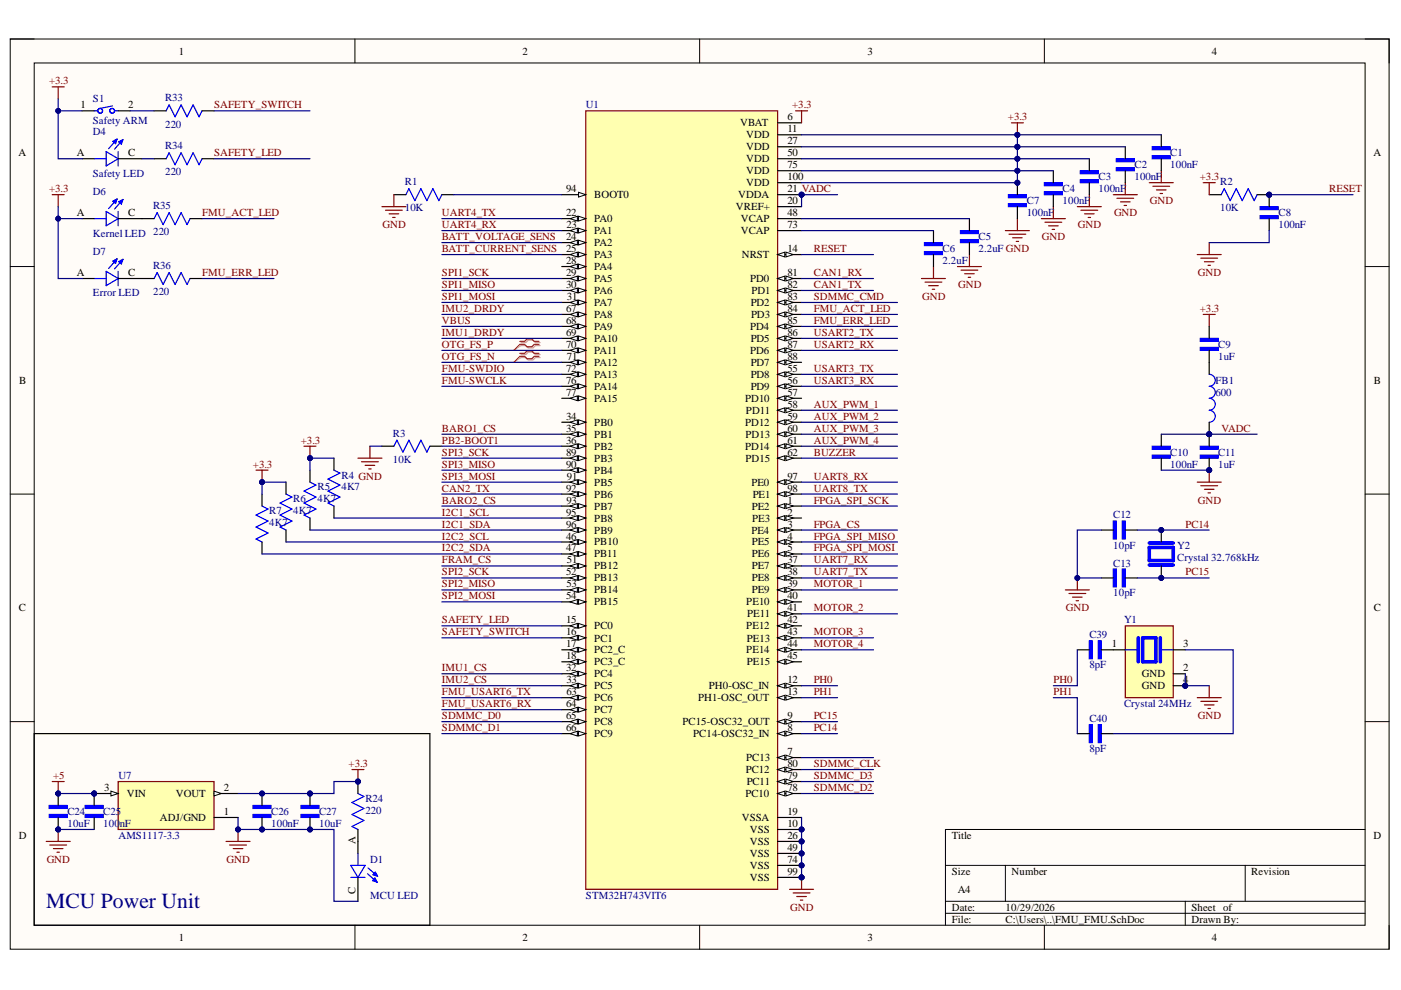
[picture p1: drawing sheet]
<svg xmlns="http://www.w3.org/2000/svg" width="297mm" height="210mm" viewBox="0 0 297 210" stroke-linecap="round" stroke-linejoin="round" font-family="sans-serif">
<defs><g id="words">
<text font-size="4.6" fill="#000080" x="9.8" y="192.6">MCU Power Unit</text>
<g font-size="2.3">
<text x="37.9" y="11.6">1</text>
<text x="110.8" y="11.6">2</text>
<text x="183.9" y="11.6">3</text>
<text x="256.9" y="11.6">4</text>
<text x="17.1" y="23">1</text>
<text x="27.1" y="23">2</text>
<text x="157" y="26.8">VBAT</text>
<text x="158.2" y="29.3">VDD</text>
<text x="166.9" y="25.5">6</text>
<text x="166.9" y="28">11</text>
<text x="3.9" y="33.1">A</text>
<text x="16.3" y="33.1">A</text>
<text x="27.1" y="33.1">C</text>
<text x="158.2" y="31.9">VDD</text>
<text x="158.2" y="34.4">VDD</text>
<text x="166.9" y="30.6">27</text>
<text x="166.9" y="33.1">50</text>
<text x="166.9" y="35.7">75</text>
<text x="291.2" y="33.1">A</text>
<text x="120" y="40.7">94</text>
<text x="126" y="42">BOOT0</text>
<text x="156.5" y="42">VDDA</text>
<text x="158.2" y="36.9">VDD</text>
<text x="158.2" y="39.5">VDD</text>
<text x="166.9" y="38.2">100</text>
<text x="166.9" y="40.7">21 VADC</text>
<text x="16.3" y="45.8">A</text>
<text x="27.1" y="45.8">C</text>
<text x="120" y="45.8">22</text>
<text x="126" y="47.1">PA0</text>
<text x="156" y="44.5">VREF+</text>
<text x="157" y="47.1">VCAP</text>
<text x="166.9" y="43.3">20</text>
<text x="166.9" y="45.8">48</text>
<text x="120" y="50.9">24</text>
<text x="120" y="53.5">25</text>
<text x="120.1" y="48.3">23</text>
<text x="126" y="49.7">PA1</text>
<text x="126" y="52.2">PA2</text>
<text x="157" y="49.7">VCAP</text>
<text x="166.9" y="48.3">73</text>
<text x="166.9" y="53.5">14</text>
<text x="16.3" y="58.5">A</text>
<text x="27.1" y="58.5">C</text>
<text x="120" y="56">28</text>
<text x="120" y="58.5">29</text>
<text x="126" y="54.7">PA3</text>
<text x="126" y="57.3">PA4</text>
<text x="126" y="59.8">PA5</text>
<text x="157.3" y="54.7">NRST</text>
<text x="159.1" y="59.8">PD0</text>
<text x="166.9" y="58.5">81</text>
<text x="120" y="61.1">30</text>
<text x="120.2" y="63.6">31</text>
<text x="126" y="62.3">PA6</text>
<text x="126" y="64.9">PA7</text>
<text x="159.2" y="64.9">PD2</text>
<text x="159.3" y="62.3">PD1</text>
<text x="166.9" y="61.1">82</text>
<text x="166.9" y="63.6">83</text>
<text x="120" y="66.1">67</text>
<text x="120" y="68.7">68</text>
<text x="120" y="71.2">69</text>
<text x="126" y="67.4">PA8</text>
<text x="126" y="70">PA9</text>
<text x="159.1" y="70">PD4</text>
<text x="159.2" y="67.4">PD3</text>
<text x="166.9" y="66.1">84</text>
<text x="166.9" y="68.7">85</text>
<text x="166.9" y="71.2">86</text>
<text x="120" y="73.8">70</text>
<text x="120.2" y="76.3">71</text>
<text x="126" y="72.5">PA10</text>
<text x="126" y="75">PA11</text>
<text x="126" y="77.6">PA12</text>
<text x="159.1" y="75">PD6</text>
<text x="159.2" y="72.5">PD5</text>
<text x="159.2" y="77.6">PD7</text>
<text x="166.9" y="73.8">87</text>
<text x="166.9" y="76.3">88</text>
<text x="4.1" y="81.4">B</text>
<text x="120" y="78.8">72</text>
<text x="120" y="81.4">76</text>
<text x="120" y="83.9">77</text>
<text x="126" y="80.1">PA13</text>
<text x="126" y="82.6">PA14</text>
<text x="159.2" y="80.1">PD8</text>
<text x="159.2" y="82.6">PD9</text>
<text x="166.9" y="78.8">55</text>
<text x="166.9" y="81.4">56</text>
<text x="166.9" y="83.9">57</text>
<text x="291.3" y="81.4">B</text>
<text x="120" y="89">34</text>
<text x="126" y="85.2">PA15</text>
<text x="158" y="85.2">PD10</text>
<text x="158.1" y="87.7">PD11</text>
<text x="166.9" y="86.4">58</text>
<text x="166.9" y="89">59</text>
<text x="120" y="91.5">35</text>
<text x="120" y="94.1">36</text>
<text x="126" y="90.2">PB0</text>
<text x="126" y="92.8">PB1</text>
<text x="126" y="95.4">PB2</text>
<text x="158" y="90.2">PD12</text>
<text x="158" y="95.4">PD14</text>
<text x="158.1" y="92.8">PD13</text>
<text x="166.9" y="91.5">60</text>
<text x="166.9" y="94.1">61</text>
<text x="120" y="96.6">89</text>
<text x="120" y="99.2">90</text>
<text x="120.2" y="101.7">91</text>
<text x="126" y="97.9">PB3</text>
<text x="126" y="100.4">PB4</text>
<text x="158.1" y="97.9">PD15</text>
<text x="166.9" y="96.6">62</text>
<text x="166.9" y="101.7">97</text>
<text x="120" y="104.3">92</text>
<text x="120.1" y="106.8">93</text>
<text x="126" y="103">PB5</text>
<text x="126" y="105.5">PB6</text>
<text x="159.3" y="103">PE0</text>
<text x="159.6" y="105.5">PE1</text>
<text x="166.9" y="104.3">98</text>
<text x="166.9" y="106.8">1</text>
<text x="120" y="109.3">95</text>
<text x="120" y="111.9">96</text>
<text x="126" y="108.1">PB7</text>
<text x="126" y="110.6">PB8</text>
<text x="126" y="113.1">PB9</text>
<text x="159.3" y="113.1">PE4</text>
<text x="159.4" y="108.1">PE2</text>
<text x="159.5" y="110.6">PE3</text>
<text x="166.9" y="109.3">2</text>
<text x="166.9" y="111.9">3</text>
<text x="120" y="114.4">46</text>
<text x="120" y="116.9">47</text>
<text x="120.2" y="119.5">51</text>
<text x="126" y="115.7">PB10</text>
<text x="126" y="118.2">PB11</text>
<text x="159.4" y="115.7">PE5</text>
<text x="159.4" y="118.2">PE6</text>
<text x="166.9" y="114.4">4</text>
<text x="166.9" y="116.9">5</text>
<text x="166.9" y="119.5">37</text>
<text x="120" y="122">52</text>
<text x="120.1" y="124.5">53</text>
<text x="126" y="120.7">PB12</text>
<text x="126" y="123.3">PB13</text>
<text x="126" y="125.8">PB14</text>
<text x="159.4" y="120.7">PE7</text>
<text x="159.4" y="123.3">PE8</text>
<text x="159.4" y="125.8">PE9</text>
<text x="166.9" y="122">38</text>
<text x="166.9" y="124.5">39</text>
<text x="4" y="129.6">C</text>
<text x="120" y="127.1">54</text>
<text x="126" y="128.3">PB15</text>
<text x="158.2" y="128.3">PE10</text>
<text x="158.4" y="130.9">PE11</text>
<text x="166.9" y="127.1">40</text>
<text x="166.9" y="129.6">41</text>
<text x="291.3" y="129.6">C</text>
<text x="120" y="132.1">15</text>
<text x="120" y="134.7">16</text>
<text x="120" y="137.3">17</text>
<text x="126" y="133.4">PC0</text>
<text x="126" y="136">PC1</text>
<text x="158.2" y="133.4">PE12</text>
<text x="158.3" y="136">PE13</text>
<text x="166.9" y="132.1">42</text>
<text x="166.9" y="134.7">43</text>
<text x="166.9" y="137.3">44</text>
<text x="235.7" y="137.3">1</text>
<text x="250.8" y="137.3">3</text>
<text x="120" y="139.8">18</text>
<text x="120" y="142.4">32</text>
<text x="126" y="138.5">PC2_C</text>
<text x="126" y="141.1">PC3_C</text>
<text x="126" y="143.6">PC4</text>
<text x="158.2" y="138.5">PE14</text>
<text x="158.3" y="141.1">PE15</text>
<text x="166.9" y="139.8">45</text>
<text x="242.1" y="143.6">GND</text>
<text x="250.8" y="142.4">2</text>
<text x="120" y="150">64</text>
<text x="120.1" y="144.9">33</text>
<text x="120.1" y="147.4">63</text>
<text x="126" y="146.2">PC5</text>
<text x="126" y="148.7">PC6</text>
<text x="148" y="148.7">PH1-OSC_OUT</text>
<text x="150.3" y="146.2">PH0-OSC_IN</text>
<text x="166.9" y="144.9">12</text>
<text x="166.9" y="147.4">13</text>
<text x="242.1" y="146.2">GND</text>
<text x="250.8" y="144.9">4</text>
<text x="120" y="152.5">65</text>
<text x="120" y="155">66</text>
<text x="126" y="151.2">PC7</text>
<text x="126" y="153.8">PC8</text>
<text x="144.7" y="153.8">PC15-OSC32_OUT</text>
<text x="166.9" y="152.5">9</text>
<text x="166.9" y="155">8</text>
<text x="126" y="156.3">PC9</text>
<text x="147" y="156.3">PC14-OSC32_IN</text>
<text x="158.2" y="161.4">PC13</text>
<text x="166.9" y="160.1">7</text>
<text x="22.1" y="167.7">3</text>
<text x="47.4" y="167.7">2</text>
<text x="158.1" y="163.9">PC12</text>
<text x="158.3" y="166.4">PC11</text>
<text x="166.9" y="162.6">80</text>
<text x="166.9" y="165.2">79</text>
<text x="166.9" y="167.7">78</text>
<text x="26.9" y="169">VIN</text>
<text x="37.3" y="169">VOUT</text>
<text x="47.4" y="172.8">1</text>
<text x="158.1" y="169">PC10</text>
<text x="166.9" y="172.8">19</text>
<text x="4" y="177.8">D</text>
<text x="33.9" y="174">ADJ/GND</text>
<text x="75.4" y="178.9" transform="rotate(-90 75.4 178.9)">A</text>
<text x="157.3" y="174">VSSA</text>
<text x="159" y="176.6">VSS</text>
<text x="159" y="179.2">VSS</text>
<text x="166.9" y="175.3">10</text>
<text x="166.9" y="177.8">26</text>
<text x="201.8" y="177.8">Title</text>
<text x="291.2" y="177.8">D</text>
<text x="159" y="181.7">VSS</text>
<text x="159" y="184.3">VSS</text>
<text x="166.9" y="180.5">49</text>
<text x="166.9" y="183">74</text>
<text x="166.9" y="185.5">99</text>
<text x="201.8" y="185.5">Size</text>
<text x="214.5" y="185.5">Number</text>
<text x="265.3" y="185.5">Revision</text>
<text x="75.4" y="189.5" transform="rotate(-90 75.4 189.5)">C</text>
<text x="159" y="186.8">VSS</text>
<text x="203.1" y="189.3">A4</text>
<text x="201.8" y="193.1">Date:</text>
<text x="201.8" y="195.7">File:</text>
<text x="213.2" y="193.1">10/29/2026</text>
<text x="213.2" y="195.7">C:\Users\..\FMU_FMU.SchDoc</text>
<text x="252.6" y="193.1">Sheet of</text>
<text x="252.6" y="195.7">Drawn By:</text>
<text x="37.9" y="199.5">1</text>
<text x="110.8" y="199.5">2</text>
<text x="183.9" y="199.5">3</text>
<text x="256.9" y="199.5">4</text>
</g>
<g font-size="2.3" fill="#800000">
<text x="10.4" y="17.9">+3.3</text>
<text x="45.4" y="23">SAFETY_SWITCH</text>
<text x="168" y="23">+3.3</text>
<text x="213.7" y="25.5">+3.3</text>
<text x="45.4" y="33.1">SAFETY_LED</text>
<text x="10.4" y="40.7">+3.3</text>
<text x="254.4" y="38.2">+3.3</text>
<text x="281.8" y="40.7">RESET</text>
<text x="42.9" y="45.8">FMU_ACT_LED</text>
<text x="93.7" y="45.8">UART4_TX</text>
<text x="236.2" y="45.8">GND</text>
<text x="243.8" y="43.3">GND</text>
<text x="81.1" y="48.3">GND</text>
<text x="93.7" y="48.3">UART4_RX</text>
<text x="93.7" y="50.9">BATT_VOLTAGE_SENS</text>
<text x="93.7" y="53.5">BATT_CURRENT_SENS</text>
<text x="172.5" y="53.5">RESET</text>
<text x="220.9" y="50.9">GND</text>
<text x="228.5" y="48.3">GND</text>
<text x="42.9" y="58.5">FMU_ERR_LED</text>
<text x="93.7" y="58.5">SPI1_SCK</text>
<text x="172.5" y="58.5">CAN1_RX</text>
<text x="254" y="58.5">GND</text>
<text x="93.7" y="61.1">SPI1_MISO</text>
<text x="93.7" y="63.6">SPI1_MOSI</text>
<text x="172.5" y="61.1">CAN1_TX</text>
<text x="172.5" y="63.6">SDMMC_CMD</text>
<text x="195.5" y="63.6">GND</text>
<text x="203.1" y="61.1">GND</text>
<text x="93.7" y="68.7">VBUS</text>
<text x="93.7" y="71.2">IMU1_DRDY</text>
<text x="93.7" y="66.1">IMU2_DRDY</text>
<text x="172.5" y="71.2">USART2_TX</text>
<text x="172.5" y="66.1">FMU_ACT_LED</text>
<text x="172.5" y="68.7">FMU_ERR_LED</text>
<text x="254.4" y="66.1">+3.3</text>
<text x="93.7" y="73.8">OTG_FS_P</text>
<text x="93.7" y="76.3">OTG_FS_N</text>
<text x="172.5" y="73.8">USART2_RX</text>
<text x="93.7" y="78.8">FMU-SWDIO</text>
<text x="93.7" y="81.4">FMU-SWCLK</text>
<text x="172.5" y="78.8">USART3_TX</text>
<text x="172.5" y="81.4">USART3_RX</text>
<text x="172.5" y="86.4">AUX_PWM_1</text>
<text x="172.5" y="89">AUX_PWM_2</text>
<text x="63.8" y="94.1">+3.3</text>
<text x="93.7" y="94.1">PB2-BOOT1</text>
<text x="93.7" y="91.5">BARO1_CS</text>
<text x="172.5" y="91.5">AUX_PWM_3</text>
<text x="172.5" y="94.1">AUX_PWM_4</text>
<text x="259" y="91.5">VADC</text>
<text x="53.6" y="99.2">+3.3</text>
<text x="93.7" y="96.6">SPI3_SCK</text>
<text x="93.7" y="99.2">SPI3_MISO</text>
<text x="93.7" y="101.7">SPI3_MOSI</text>
<text x="172.5" y="101.7">UART8_RX</text>
<text x="172.5" y="96.6">BUZZER</text>
<text x="93.7" y="104.3">CAN2_TX</text>
<text x="93.7" y="106.8">BARO2_CS</text>
<text x="172.5" y="106.8">FPGA_SPI_SCK</text>
<text x="172.5" y="104.3">UART8_TX</text>
<text x="254" y="106.8">GND</text>
<text x="93.7" y="109.3">I2C1_SCL</text>
<text x="93.7" y="111.9">I2C1_SDA</text>
<text x="172.5" y="111.9">FPGA_CS</text>
<text x="251.3" y="111.9">PC14</text>
<text x="93.7" y="114.4">I2C2_SCL</text>
<text x="93.7" y="116.9">I2C2_SDA</text>
<text x="93.7" y="119.5">FRAM_CS</text>
<text x="172.5" y="119.5">UART7_RX</text>
<text x="172.5" y="116.9">FPGA_SPI_MOSI</text>
<text x="172.5" y="114.4">FPGA_SPI_MISO</text>
<text x="93.7" y="122">SPI2_SCK</text>
<text x="93.7" y="124.5">SPI2_MISO</text>
<text x="172.5" y="124.5">MOTOR_1</text>
<text x="172.5" y="122">UART7_TX</text>
<text x="251.3" y="122">PC15</text>
<text x="93.7" y="127.1">SPI2_MOSI</text>
<text x="172.5" y="129.6">MOTOR_2</text>
<text x="226" y="129.6">GND</text>
<text x="93.7" y="134.7">SAFETY_SWITCH</text>
<text x="93.7" y="132.1">SAFETY_LED</text>
<text x="172.5" y="134.7">MOTOR_3</text>
<text x="172.5" y="137.3">MOTOR_4</text>
<text x="93.7" y="142.4">IMU1_CS</text>
<text x="93.7" y="144.9">IMU2_CS</text>
<text x="93.7" y="150">FMU_USART6_RX</text>
<text x="93.7" y="147.4">FMU_USART6_TX</text>
<text x="172.5" y="144.9">PH0</text>
<text x="172.5" y="147.4">PH1</text>
<text x="223.4" y="144.9">PH0</text>
<text x="223.4" y="147.4">PH1</text>
<text x="93.7" y="152.5">SDMMC_D0</text>
<text x="93.7" y="155">SDMMC_D1</text>
<text x="172.5" y="152.5">PC15</text>
<text x="172.5" y="155">PC14</text>
<text x="254" y="152.5">GND</text>
<text x="11.2" y="165.2">+5</text>
<text x="73.9" y="162.6">+3.3</text>
<text x="172.5" y="162.6">SDMMC_CLK</text>
<text x="172.5" y="165.2">SDMMC_D3</text>
<text x="172.5" y="167.7">SDMMC_D2</text>
<text x="9.9" y="183">GND</text>
<text x="48" y="183">GND</text>
<text x="167.5" y="193.1">GND</text>
</g>
<g font-size="2.3" fill="#000080">
<text x="19.7" y="21.7">S1</text>
<text x="35" y="21.5">R33</text>
<text x="124.2" y="23">U1</text>
<text x="19.7" y="26.3">Safety ARM</text>
<text x="19.7" y="28.7">D4</text>
<text x="35" y="27">220</text>
<text x="35" y="31.6">R34</text>
<text x="240.5" y="35.7">C2</text>
<text x="248.1" y="33.1">C1</text>
<text x="248.1" y="35.7">100nF</text>
<text x="19.7" y="37.4">Safety LED</text>
<text x="19.7" y="41.4">D6</text>
<text x="35" y="37.2">220</text>
<text x="85.8" y="39.2">R1</text>
<text x="225.3" y="40.7">C4</text>
<text x="232.9" y="38.2">C3</text>
<text x="232.9" y="40.7">100nF</text>
<text x="240.5" y="38.2">100nF</text>
<text x="258.7" y="39.2">R2</text>
<text x="32.5" y="44.3">R35</text>
<text x="85.8" y="44.8">10K</text>
<text x="217.7" y="43.3">C7</text>
<text x="217.7" y="45.8">100nF</text>
<text x="225.3" y="43.3">100nF</text>
<text x="258.7" y="44.8">10K</text>
<text x="271" y="45.8">C8</text>
<text x="19.7" y="50.2">Kernel LED 220</text>
<text x="199.8" y="53.5">C6</text>
<text x="207.5" y="50.9">C5</text>
<text x="207.5" y="53.5">2.2uF GND</text>
<text x="271" y="48.3">100nF</text>
<text x="19.7" y="54.1">D7</text>
<text x="32.5" y="57">R36</text>
<text x="199.8" y="56">2.2uF</text>
<text x="19.7" y="62.9">Error LED</text>
<text x="32.5" y="62.6">220</text>
<text x="258.3" y="73.8">C9</text>
<text x="258.3" y="76.3">1uF</text>
<text x="257.7" y="81.4">FB1</text>
<text x="257.7" y="83.9">600</text>
<text x="83.3" y="92.6">R3</text>
<text x="72.4" y="101.5">R4 GND</text>
<text x="83.3" y="98.2">10K</text>
<text x="248.1" y="96.6">C10</text>
<text x="248.1" y="99.2">100nF</text>
<text x="258.3" y="96.6">C11</text>
<text x="258.3" y="99.2">1uF</text>
<text x="62.2" y="106.5">R6</text>
<text x="67.3" y="104">R5</text>
<text x="67.3" y="106.5">4K7</text>
<text x="72.4" y="104">4K7</text>
<text x="57.1" y="109.1">R7</text>
<text x="57.1" y="111.6">4K7</text>
<text x="62.2" y="109.1">4K7</text>
<text x="236" y="109.9">C12</text>
<text x="236" y="116.3">10pF</text>
<text x="249.6" y="116.3">Y2</text>
<text x="249.6" y="118.9">Crystal 32.768kHz</text>
<text x="236" y="120.1">C13</text>
<text x="236" y="126.5">10pF</text>
<text x="231" y="135.3">C39</text>
<text x="238.3" y="132.1">Y1</text>
<text x="231" y="141.7">8pF</text>
<text x="238.3" y="150">Crystal 24MHz</text>
<text x="231" y="153.1">C40</text>
<text x="231" y="159.5">8pF</text>
<text x="25.1" y="165.2">U7</text>
<text x="14.3" y="172.8">C24</text>
<text x="21.9" y="172.8">C25</text>
<text x="57.5" y="172.8">C26</text>
<text x="67.7" y="172.8">C27</text>
<text x="77.5" y="170">R24</text>
<text x="77.5" y="172.5">220</text>
<text x="14.3" y="175.3">10uF</text>
<text x="21.9" y="175.3">100</text>
<text x="25.1" y="177.8">AMS1117-3.3</text>
<text x="25.4" y="175.3">nF</text>
<text x="57.5" y="175.3">100nF</text>
<text x="67.7" y="175.3">10uF</text>
<text x="78.5" y="183">D1</text>
<text x="78.5" y="190.6">MCU LED</text>
<text x="124.2" y="190.6">STM32H743VIT6</text>
</g>
</g></defs>
<path d="M2.2 8.3h292.3v193h-292.3z" fill-rule="evenodd" fill="#fffcf8"/>
<path d="M2.2 8.3h292.3v193h-292.3z" fill="none" stroke="#000" stroke-width=".21"/>
<path d="M7.3 13.3h282.1v182.9h-282.1z" fill-rule="evenodd" fill="#fffcf8"/>
<g fill="none" stroke="#000" stroke-width=".21">
<path d="M2.2 8.3h5.1M7.3 13.3h282.1v182.9h-282.1zM75.3 8.3v5M148.3 8.3v5M221.4 8.3v5M289.4 8.3h5.1v5M2.2 56.5h5.1M289.4 56.5h5.1M2.2 104.8h5.1M289.4 104.8h5.1M2.2 153h5.1M289.4 153h5.1"/>
<path d="M289.4 175.9h-88.9v20.3M75.3 196.2v5.1M148.3 196.2v5.1M200.5 183.5h88.9M200.5 191.1h88.9M200.5 193.6h88.9M213.2 183.5v7.6M221.4 196.2v5.1M251.3 191.1v5.1M264 183.5v7.6M294.5 196.2v5.1"/>
</g>
<circle cx="169.9" cy="41.3" r=".51" fill="#000080"/>
<circle cx="169.9" cy="41.3" r=".51" fill="none" stroke="#000080" stroke-width=".21"/>
<circle cx="169.9" cy="175.9" r=".51" fill="#000080"/>
<circle cx="169.9" cy="175.9" r=".51" fill="none" stroke="#000080" stroke-width=".21"/>
<circle cx="169.9" cy="178.4" r=".51" fill="#000080"/>
<circle cx="169.9" cy="178.4" r=".51" fill="none" stroke="#000080" stroke-width=".21"/>
<circle cx="169.9" cy="180.9" r=".51" fill="#000080"/>
<circle cx="169.9" cy="180.9" r=".51" fill="none" stroke="#000080" stroke-width=".21"/>
<circle cx="169.9" cy="183.5" r=".51" fill="#000080"/>
<circle cx="169.9" cy="183.5" r=".51" fill="none" stroke="#000080" stroke-width=".21"/>
<circle cx="169.9" cy="186" r=".51" fill="#000080"/>
<circle cx="169.9" cy="186" r=".51" fill="none" stroke="#000080" stroke-width=".21"/>
<path d="M124.2 23.5h40.7v165.1h-40.7z" fill-rule="evenodd" fill="#ffffb0"/>
<path d="M124.2 23.5h40.7v165.1h-40.7z" fill="none" stroke="#800000" stroke-width=".25"/>
<path d="M119.1 41.3h5.1" fill="none" stroke="#000" stroke-width=".25"/>
<path d="M122.7 40.8l1.5 .5-1.5 .5z" fill="#f8fcff"/>
<path d="M122.7 40.8l1.5 .5-1.5 .5z" fill="none" stroke="#000" stroke-width=".21"/>
<path d="M119.1 46.4h5.1" fill="none" stroke="#000" stroke-width=".25"/>
<path d="M122.7 45.8l1.5 .6-1.5 .5z" fill="#f8fcff"/>
<path d="M122.7 45.8l1.5 .6-1.5 .5z" fill="none" stroke="#000" stroke-width=".21"/>
<path d="M120.9 46.4l1.5-.6v1.1z" fill="#f8fcff"/>
<path d="M120.9 46.4l1.5-.6v1.1z" fill="none" stroke="#000" stroke-width=".21"/>
<path d="M119.1 48.9h5.1" fill="none" stroke="#000" stroke-width=".25"/>
<path d="M122.7 48.4l1.5 .5-1.5 .5z" fill="#f8fcff"/>
<path d="M122.7 48.4l1.5 .5-1.5 .5z" fill="none" stroke="#000" stroke-width=".21"/>
<path d="M120.9 48.9l1.5-.5v1z" fill="#f8fcff"/>
<path d="M120.9 48.9l1.5-.5v1z" fill="none" stroke="#000" stroke-width=".21"/>
<path d="M119.1 51.4h5.1" fill="none" stroke="#000" stroke-width=".25"/>
<path d="M122.7 50.9l1.5 .5-1.5 .5z" fill="#f8fcff"/>
<path d="M122.7 50.9l1.5 .5-1.5 .5z" fill="none" stroke="#000" stroke-width=".21"/>
<path d="M120.9 51.4l1.5-.5v1z" fill="#f8fcff"/>
<path d="M120.9 51.4l1.5-.5v1z" fill="none" stroke="#000" stroke-width=".21"/>
<path d="M119.1 54h5.1" fill="none" stroke="#000" stroke-width=".25"/>
<path d="M122.7 53.5l1.5 .5-1.5 .5z" fill="#f8fcff"/>
<path d="M122.7 53.5l1.5 .5-1.5 .5z" fill="none" stroke="#000" stroke-width=".21"/>
<path d="M120.9 54l1.5-.5v1z" fill="#f8fcff"/>
<path d="M120.9 54l1.5-.5v1z" fill="none" stroke="#000" stroke-width=".21"/>
<path d="M119.1 56.5h5.1" fill="none" stroke="#000" stroke-width=".25"/>
<path d="M122.7 56l1.5 .5-1.5 .5z" fill="#f8fcff"/>
<path d="M122.7 56l1.5 .5-1.5 .5z" fill="none" stroke="#000" stroke-width=".21"/>
<path d="M120.9 56.5l1.5-.5v1z" fill="#f8fcff"/>
<path d="M120.9 56.5l1.5-.5v1z" fill="none" stroke="#000" stroke-width=".21"/>
<path d="M119.1 59.1h5.1" fill="none" stroke="#000" stroke-width=".25"/>
<path d="M122.7 58.5l1.5 .6-1.5 .5z" fill="#f8fcff"/>
<path d="M122.7 58.5l1.5 .6-1.5 .5z" fill="none" stroke="#000" stroke-width=".21"/>
<path d="M120.9 59.1l1.5-.6v1.1z" fill="#f8fcff"/>
<path d="M120.9 59.1l1.5-.6v1.1z" fill="none" stroke="#000" stroke-width=".21"/>
<path d="M119.1 61.6h5.1" fill="none" stroke="#000" stroke-width=".25"/>
<path d="M122.7 61.1l1.5 .5-1.5 .5z" fill="#f8fcff"/>
<path d="M122.7 61.1l1.5 .5-1.5 .5z" fill="none" stroke="#000" stroke-width=".21"/>
<path d="M120.9 61.6l1.5-.5v1z" fill="#f8fcff"/>
<path d="M120.9 61.6l1.5-.5v1z" fill="none" stroke="#000" stroke-width=".21"/>
<path d="M119.1 64.1h5.1" fill="none" stroke="#000" stroke-width=".25"/>
<path d="M122.7 63.6l1.5 .5-1.5 .5z" fill="#f8fcff"/>
<path d="M122.7 63.6l1.5 .5-1.5 .5z" fill="none" stroke="#000" stroke-width=".21"/>
<path d="M120.9 64.1l1.5-.5v1z" fill="#f8fcff"/>
<path d="M120.9 64.1l1.5-.5v1z" fill="none" stroke="#000" stroke-width=".21"/>
<path d="M119.1 66.7h5.1" fill="none" stroke="#000" stroke-width=".25"/>
<path d="M122.7 66.2l1.5 .5-1.5 .5z" fill="#f8fcff"/>
<path d="M122.7 66.2l1.5 .5-1.5 .5z" fill="none" stroke="#000" stroke-width=".21"/>
<path d="M120.9 66.7l1.5-.5v1z" fill="#f8fcff"/>
<path d="M120.9 66.7l1.5-.5v1z" fill="none" stroke="#000" stroke-width=".21"/>
<path d="M119.1 69.2h5.1" fill="none" stroke="#000" stroke-width=".25"/>
<path d="M122.7 68.7l1.5 .5-1.5 .5z" fill="#f8fcff"/>
<path d="M122.7 68.7l1.5 .5-1.5 .5z" fill="none" stroke="#000" stroke-width=".21"/>
<path d="M120.9 69.2l1.5-.5v1z" fill="#f8fcff"/>
<path d="M120.9 69.2l1.5-.5v1z" fill="none" stroke="#000" stroke-width=".21"/>
<path d="M119.1 71.7h5.1" fill="none" stroke="#000" stroke-width=".25"/>
<path d="M122.7 71.2l1.5 .5-1.5 .6z" fill="#f8fcff"/>
<path d="M122.7 71.2l1.5 .5-1.5 .6z" fill="none" stroke="#000" stroke-width=".21"/>
<path d="M120.9 71.7l1.5-.5v1.1z" fill="#f8fcff"/>
<path d="M120.9 71.7l1.5-.5v1.1z" fill="none" stroke="#000" stroke-width=".21"/>
<path d="M119.1 74.3h5.1" fill="none" stroke="#000" stroke-width=".25"/>
<path d="M122.7 73.8l1.5 .5-1.5 .5z" fill="#f8fcff"/>
<path d="M122.7 73.8l1.5 .5-1.5 .5z" fill="none" stroke="#000" stroke-width=".21"/>
<path d="M120.9 74.3l1.5-.5v1z" fill="#f8fcff"/>
<path d="M120.9 74.3l1.5-.5v1z" fill="none" stroke="#000" stroke-width=".21"/>
<path d="M119.1 76.8h5.1" fill="none" stroke="#000" stroke-width=".25"/>
<path d="M122.7 76.3l1.5 .5-1.5 .5z" fill="#f8fcff"/>
<path d="M122.7 76.3l1.5 .5-1.5 .5z" fill="none" stroke="#000" stroke-width=".21"/>
<path d="M120.9 76.8l1.5-.5v1z" fill="#f8fcff"/>
<path d="M120.9 76.8l1.5-.5v1z" fill="none" stroke="#000" stroke-width=".21"/>
<path d="M119.1 79.4h5.1" fill="none" stroke="#000" stroke-width=".25"/>
<path d="M122.7 78.9l1.5 .5-1.5 .5z" fill="#f8fcff"/>
<path d="M122.7 78.9l1.5 .5-1.5 .5z" fill="none" stroke="#000" stroke-width=".21"/>
<path d="M120.9 79.4l1.5-.5v1z" fill="#f8fcff"/>
<path d="M120.9 79.4l1.5-.5v1z" fill="none" stroke="#000" stroke-width=".21"/>
<path d="M119.1 81.9h5.1" fill="none" stroke="#000" stroke-width=".25"/>
<path d="M122.7 81.4l1.5 .5-1.5 .5z" fill="#f8fcff"/>
<path d="M122.7 81.4l1.5 .5-1.5 .5z" fill="none" stroke="#000" stroke-width=".21"/>
<path d="M120.9 81.9l1.5-.5v1z" fill="#f8fcff"/>
<path d="M120.9 81.9l1.5-.5v1z" fill="none" stroke="#000" stroke-width=".21"/>
<path d="M119.1 84.4h5.1" fill="none" stroke="#000" stroke-width=".25"/>
<path d="M122.7 83.9l1.5 .5-1.5 .6z" fill="#f8fcff"/>
<path d="M122.7 83.9l1.5 .5-1.5 .6z" fill="none" stroke="#000" stroke-width=".21"/>
<path d="M120.9 84.4l1.5-.5v1.1z" fill="#f8fcff"/>
<path d="M120.9 84.4l1.5-.5v1.1z" fill="none" stroke="#000" stroke-width=".21"/>
<path d="M119.1 89.5h5.1" fill="none" stroke="#000" stroke-width=".25"/>
<path d="M122.7 89l1.5 .5-1.5 .5z" fill="#f8fcff"/>
<path d="M122.7 89l1.5 .5-1.5 .5z" fill="none" stroke="#000" stroke-width=".21"/>
<path d="M120.9 89.5l1.5-.5v1z" fill="#f8fcff"/>
<path d="M120.9 89.5l1.5-.5v1z" fill="none" stroke="#000" stroke-width=".21"/>
<path d="M119.1 92.1h5.1" fill="none" stroke="#000" stroke-width=".25"/>
<path d="M122.7 91.6l1.5 .5-1.5 .5z" fill="#f8fcff"/>
<path d="M122.7 91.6l1.5 .5-1.5 .5z" fill="none" stroke="#000" stroke-width=".21"/>
<path d="M120.9 92.1l1.5-.5v1z" fill="#f8fcff"/>
<path d="M120.9 92.1l1.5-.5v1z" fill="none" stroke="#000" stroke-width=".21"/>
<path d="M119.1 94.6h5.1" fill="none" stroke="#000" stroke-width=".25"/>
<path d="M122.7 94.1l1.5 .5-1.5 .5z" fill="#f8fcff"/>
<path d="M122.7 94.1l1.5 .5-1.5 .5z" fill="none" stroke="#000" stroke-width=".21"/>
<path d="M120.9 94.6l1.5-.5v1z" fill="#f8fcff"/>
<path d="M120.9 94.6l1.5-.5v1z" fill="none" stroke="#000" stroke-width=".21"/>
<path d="M119.1 97.1h5.1" fill="none" stroke="#000" stroke-width=".25"/>
<path d="M122.7 96.6l1.5 .5-1.5 .6z" fill="#f8fcff"/>
<path d="M122.7 96.6l1.5 .5-1.5 .6z" fill="none" stroke="#000" stroke-width=".21"/>
<path d="M120.9 97.1l1.5-.5v1.1z" fill="#f8fcff"/>
<path d="M120.9 97.1l1.5-.5v1.1z" fill="none" stroke="#000" stroke-width=".21"/>
<path d="M119.1 99.7h5.1" fill="none" stroke="#000" stroke-width=".25"/>
<path d="M122.7 99.2l1.5 .5-1.5 .5z" fill="#f8fcff"/>
<path d="M122.7 99.2l1.5 .5-1.5 .5z" fill="none" stroke="#000" stroke-width=".21"/>
<path d="M120.9 99.7l1.5-.5v1z" fill="#f8fcff"/>
<path d="M120.9 99.7l1.5-.5v1z" fill="none" stroke="#000" stroke-width=".21"/>
<path d="M119.1 102.2h5.1" fill="none" stroke="#000" stroke-width=".25"/>
<path d="M122.7 101.7l1.5 .5-1.5 .5z" fill="#f8fcff"/>
<path d="M122.7 101.7l1.5 .5-1.5 .5z" fill="none" stroke="#000" stroke-width=".21"/>
<path d="M120.9 102.2l1.5-.5v1z" fill="#f8fcff"/>
<path d="M120.9 102.2l1.5-.5v1z" fill="none" stroke="#000" stroke-width=".21"/>
<path d="M119.1 104.8h5.1" fill="none" stroke="#000" stroke-width=".25"/>
<path d="M122.7 104.3l1.5 .5-1.5 .5z" fill="#f8fcff"/>
<path d="M122.7 104.3l1.5 .5-1.5 .5z" fill="none" stroke="#000" stroke-width=".21"/>
<path d="M120.9 104.8l1.5-.5v1z" fill="#f8fcff"/>
<path d="M120.9 104.8l1.5-.5v1z" fill="none" stroke="#000" stroke-width=".21"/>
<path d="M119.1 107.3h5.1" fill="none" stroke="#000" stroke-width=".25"/>
<path d="M122.7 106.8l1.5 .5-1.5 .5z" fill="#f8fcff"/>
<path d="M122.7 106.8l1.5 .5-1.5 .5z" fill="none" stroke="#000" stroke-width=".21"/>
<path d="M120.9 107.3l1.5-.5v1z" fill="#f8fcff"/>
<path d="M120.9 107.3l1.5-.5v1z" fill="none" stroke="#000" stroke-width=".21"/>
<path d="M119.1 109.8h5.1" fill="none" stroke="#000" stroke-width=".25"/>
<path d="M122.7 109.3l1.5 .5-1.5 .5z" fill="#f8fcff"/>
<path d="M122.7 109.3l1.5 .5-1.5 .5z" fill="none" stroke="#000" stroke-width=".21"/>
<path d="M120.9 109.8l1.5-.5v1z" fill="#f8fcff"/>
<path d="M120.9 109.8l1.5-.5v1z" fill="none" stroke="#000" stroke-width=".21"/>
<path d="M119.1 112.4h5.1" fill="none" stroke="#000" stroke-width=".25"/>
<path d="M122.7 111.9l1.5 .5-1.5 .5z" fill="#f8fcff"/>
<path d="M122.7 111.9l1.5 .5-1.5 .5z" fill="none" stroke="#000" stroke-width=".21"/>
<path d="M120.9 112.4l1.5-.5v1z" fill="#f8fcff"/>
<path d="M120.9 112.4l1.5-.5v1z" fill="none" stroke="#000" stroke-width=".21"/>
<path d="M119.1 114.9h5.1" fill="none" stroke="#000" stroke-width=".25"/>
<path d="M122.7 114.4l1.5 .5-1.5 .5z" fill="#f8fcff"/>
<path d="M122.7 114.4l1.5 .5-1.5 .5z" fill="none" stroke="#000" stroke-width=".21"/>
<path d="M120.9 114.9l1.5-.5v1z" fill="#f8fcff"/>
<path d="M120.9 114.9l1.5-.5v1z" fill="none" stroke="#000" stroke-width=".21"/>
<path d="M119.1 117.5h5.1" fill="none" stroke="#000" stroke-width=".25"/>
<path d="M122.7 116.9l1.5 .6-1.5 .5z" fill="#f8fcff"/>
<path d="M122.7 116.9l1.5 .6-1.5 .5z" fill="none" stroke="#000" stroke-width=".21"/>
<path d="M120.9 117.5l1.5-.6v1.1z" fill="#f8fcff"/>
<path d="M120.9 117.5l1.5-.6v1.1z" fill="none" stroke="#000" stroke-width=".21"/>
<path d="M119.1 120h5.1" fill="none" stroke="#000" stroke-width=".25"/>
<path d="M122.7 119.5l1.5 .5-1.5 .5z" fill="#f8fcff"/>
<path d="M122.7 119.5l1.5 .5-1.5 .5z" fill="none" stroke="#000" stroke-width=".21"/>
<path d="M120.9 120l1.5-.5v1z" fill="#f8fcff"/>
<path d="M120.9 120l1.5-.5v1z" fill="none" stroke="#000" stroke-width=".21"/>
<path d="M119.1 122.5h5.1" fill="none" stroke="#000" stroke-width=".25"/>
<path d="M122.7 122l1.5 .5-1.5 .5z" fill="#f8fcff"/>
<path d="M122.7 122l1.5 .5-1.5 .5z" fill="none" stroke="#000" stroke-width=".21"/>
<path d="M120.9 122.5l1.5-.5v1z" fill="#f8fcff"/>
<path d="M120.9 122.5l1.5-.5v1z" fill="none" stroke="#000" stroke-width=".21"/>
<path d="M119.1 125.1h5.1" fill="none" stroke="#000" stroke-width=".25"/>
<path d="M122.7 124.6l1.5 .5-1.5 .5z" fill="#f8fcff"/>
<path d="M122.7 124.6l1.5 .5-1.5 .5z" fill="none" stroke="#000" stroke-width=".21"/>
<path d="M120.9 125.1l1.5-.5v1z" fill="#f8fcff"/>
<path d="M120.9 125.1l1.5-.5v1z" fill="none" stroke="#000" stroke-width=".21"/>
<path d="M119.1 127.6h5.1" fill="none" stroke="#000" stroke-width=".25"/>
<path d="M122.7 127.1l1.5 .5-1.5 .5z" fill="#f8fcff"/>
<path d="M122.7 127.1l1.5 .5-1.5 .5z" fill="none" stroke="#000" stroke-width=".21"/>
<path d="M120.9 127.6l1.5-.5v1z" fill="#f8fcff"/>
<path d="M120.9 127.6l1.5-.5v1z" fill="none" stroke="#000" stroke-width=".21"/>
<path d="M119.1 132.7h5.1" fill="none" stroke="#000" stroke-width=".25"/>
<path d="M122.7 132.2l1.5 .5-1.5 .5z" fill="#f8fcff"/>
<path d="M122.7 132.2l1.5 .5-1.5 .5z" fill="none" stroke="#000" stroke-width=".21"/>
<path d="M120.9 132.7l1.5-.5v1z" fill="#f8fcff"/>
<path d="M120.9 132.7l1.5-.5v1z" fill="none" stroke="#000" stroke-width=".21"/>
<path d="M119.1 135.2h5.1" fill="none" stroke="#000" stroke-width=".25"/>
<path d="M122.7 134.7l1.5 .5-1.5 .5z" fill="#f8fcff"/>
<path d="M122.7 134.7l1.5 .5-1.5 .5z" fill="none" stroke="#000" stroke-width=".21"/>
<path d="M120.9 135.2l1.5-.5v1z" fill="#f8fcff"/>
<path d="M120.9 135.2l1.5-.5v1z" fill="none" stroke="#000" stroke-width=".21"/>
<path d="M119.1 137.8h5.1" fill="none" stroke="#000" stroke-width=".25"/>
<path d="M122.7 137.3l1.5 .5-1.5 .5z" fill="#f8fcff"/>
<path d="M122.7 137.3l1.5 .5-1.5 .5z" fill="none" stroke="#000" stroke-width=".21"/>
<path d="M120.9 137.8l1.5-.5v1z" fill="#f8fcff"/>
<path d="M120.9 137.8l1.5-.5v1z" fill="none" stroke="#000" stroke-width=".21"/>
<path d="M119.1 140.3h5.1" fill="none" stroke="#000" stroke-width=".25"/>
<path d="M122.7 139.8l1.5 .5-1.5 .5z" fill="#f8fcff"/>
<path d="M122.7 139.8l1.5 .5-1.5 .5z" fill="none" stroke="#000" stroke-width=".21"/>
<path d="M120.9 140.3l1.5-.5v1z" fill="#f8fcff"/>
<path d="M120.9 140.3l1.5-.5v1z" fill="none" stroke="#000" stroke-width=".21"/>
<path d="M119.1 142.9h5.1" fill="none" stroke="#000" stroke-width=".25"/>
<path d="M122.7 142.3l1.5 .6-1.5 .5z" fill="#f8fcff"/>
<path d="M122.7 142.3l1.5 .6-1.5 .5z" fill="none" stroke="#000" stroke-width=".21"/>
<path d="M120.9 142.9l1.5-.6v1.1z" fill="#f8fcff"/>
<path d="M120.9 142.9l1.5-.6v1.1z" fill="none" stroke="#000" stroke-width=".21"/>
<path d="M119.1 145.4h5.1" fill="none" stroke="#000" stroke-width=".25"/>
<path d="M122.7 144.9l1.5 .5-1.5 .5z" fill="#f8fcff"/>
<path d="M122.7 144.9l1.5 .5-1.5 .5z" fill="none" stroke="#000" stroke-width=".21"/>
<path d="M120.9 145.4l1.5-.5v1z" fill="#f8fcff"/>
<path d="M120.9 145.4l1.5-.5v1z" fill="none" stroke="#000" stroke-width=".21"/>
<path d="M119.1 147.9h5.1" fill="none" stroke="#000" stroke-width=".25"/>
<path d="M122.7 147.4l1.5 .5-1.5 .5z" fill="#f8fcff"/>
<path d="M122.7 147.4l1.5 .5-1.5 .5z" fill="none" stroke="#000" stroke-width=".21"/>
<path d="M120.9 147.9l1.5-.5v1z" fill="#f8fcff"/>
<path d="M120.9 147.9l1.5-.5v1z" fill="none" stroke="#000" stroke-width=".21"/>
<path d="M119.1 150.5h5.1" fill="none" stroke="#000" stroke-width=".25"/>
<path d="M122.7 150l1.5 .5-1.5 .5z" fill="#f8fcff"/>
<path d="M122.7 150l1.5 .5-1.5 .5z" fill="none" stroke="#000" stroke-width=".21"/>
<path d="M120.9 150.5l1.5-.5v1z" fill="#f8fcff"/>
<path d="M120.9 150.5l1.5-.5v1z" fill="none" stroke="#000" stroke-width=".21"/>
<path d="M119.1 153h5.1" fill="none" stroke="#000" stroke-width=".25"/>
<path d="M122.7 152.5l1.5 .5-1.5 .5z" fill="#f8fcff"/>
<path d="M122.7 152.5l1.5 .5-1.5 .5z" fill="none" stroke="#000" stroke-width=".21"/>
<path d="M120.9 153l1.5-.5v1z" fill="#f8fcff"/>
<path d="M120.9 153l1.5-.5v1z" fill="none" stroke="#000" stroke-width=".21"/>
<path d="M119.1 155.5h5.1" fill="none" stroke="#000" stroke-width=".25"/>
<path d="M122.7 155l1.5 .5-1.5 .6z" fill="#f8fcff"/>
<path d="M122.7 155l1.5 .5-1.5 .6z" fill="none" stroke="#000" stroke-width=".21"/>
<path d="M120.9 155.5l1.5-.5v1.1z" fill="#f8fcff"/>
<path d="M120.9 155.5l1.5-.5v1.1z" fill="none" stroke="#000" stroke-width=".21"/>
<path d="M164.9 26h5M164.9 28.6h5M164.9 31.1h5M164.9 33.7h5M164.9 36.2h5M164.9 38.7h5M164.9 41.3h5" fill="none" stroke="#000" stroke-width=".25"/>
<circle cx="169.9" cy="41.3" r=".51" fill="#000080"/>
<circle cx="169.9" cy="41.3" r=".51" fill="none" stroke="#000080" stroke-width=".21"/>
<path d="M164.9 43.8h5M164.9 46.4h5M164.9 48.9h5M164.9 54h5" fill="none" stroke="#000" stroke-width=".25"/>
<path d="M164.9 54l1.5-.5v1z" fill="#f8fcff"/>
<path d="M164.9 54l1.5-.5v1z" fill="none" stroke="#000" stroke-width=".21"/>
<path d="M166.6 53.5l1.6 .5-1.6 .5z" fill="#f8fcff"/>
<path d="M166.6 53.5l1.6 .5-1.6 .5z" fill="none" stroke="#000" stroke-width=".21"/>
<path d="M164.9 59.1h5" fill="none" stroke="#000" stroke-width=".25"/>
<path d="M164.9 59.1l1.5-.6v1.1z" fill="#f8fcff"/>
<path d="M164.9 59.1l1.5-.6v1.1z" fill="none" stroke="#000" stroke-width=".21"/>
<path d="M166.6 58.5l1.6 .6-1.6 .5z" fill="#f8fcff"/>
<path d="M166.6 58.5l1.6 .6-1.6 .5z" fill="none" stroke="#000" stroke-width=".21"/>
<path d="M164.9 61.6h5" fill="none" stroke="#000" stroke-width=".25"/>
<path d="M164.9 61.6l1.5-.5v1z" fill="#f8fcff"/>
<path d="M164.9 61.6l1.5-.5v1z" fill="none" stroke="#000" stroke-width=".21"/>
<path d="M166.6 61.1l1.6 .5-1.6 .5z" fill="#f8fcff"/>
<path d="M166.6 61.1l1.6 .5-1.6 .5z" fill="none" stroke="#000" stroke-width=".21"/>
<path d="M164.9 64.1h5" fill="none" stroke="#000" stroke-width=".25"/>
<path d="M164.9 64.1l1.5-.5v1z" fill="#f8fcff"/>
<path d="M164.9 64.1l1.5-.5v1z" fill="none" stroke="#000" stroke-width=".21"/>
<path d="M166.6 63.6l1.6 .5-1.6 .5z" fill="#f8fcff"/>
<path d="M166.6 63.6l1.6 .5-1.6 .5z" fill="none" stroke="#000" stroke-width=".21"/>
<path d="M164.9 66.7h5" fill="none" stroke="#000" stroke-width=".25"/>
<path d="M164.9 66.7l1.5-.5v1z" fill="#f8fcff"/>
<path d="M164.9 66.7l1.5-.5v1z" fill="none" stroke="#000" stroke-width=".21"/>
<path d="M166.6 66.2l1.6 .5-1.6 .5z" fill="#f8fcff"/>
<path d="M166.6 66.2l1.6 .5-1.6 .5z" fill="none" stroke="#000" stroke-width=".21"/>
<path d="M164.9 69.2h5" fill="none" stroke="#000" stroke-width=".25"/>
<path d="M164.9 69.2l1.5-.5v1z" fill="#f8fcff"/>
<path d="M164.9 69.2l1.5-.5v1z" fill="none" stroke="#000" stroke-width=".21"/>
<path d="M166.6 68.7l1.6 .5-1.6 .5z" fill="#f8fcff"/>
<path d="M166.6 68.7l1.6 .5-1.6 .5z" fill="none" stroke="#000" stroke-width=".21"/>
<path d="M164.9 71.7h5" fill="none" stroke="#000" stroke-width=".25"/>
<path d="M164.9 71.7l1.5-.5v1.1z" fill="#f8fcff"/>
<path d="M164.9 71.7l1.5-.5v1.1z" fill="none" stroke="#000" stroke-width=".21"/>
<path d="M166.6 71.2l1.6 .5-1.6 .6z" fill="#f8fcff"/>
<path d="M166.6 71.2l1.6 .5-1.6 .6z" fill="none" stroke="#000" stroke-width=".21"/>
<path d="M164.9 74.3h5" fill="none" stroke="#000" stroke-width=".25"/>
<path d="M164.9 74.3l1.5-.5v1z" fill="#f8fcff"/>
<path d="M164.9 74.3l1.5-.5v1z" fill="none" stroke="#000" stroke-width=".21"/>
<path d="M166.6 73.8l1.6 .5-1.6 .5z" fill="#f8fcff"/>
<path d="M166.6 73.8l1.6 .5-1.6 .5z" fill="none" stroke="#000" stroke-width=".21"/>
<path d="M164.9 76.8h5" fill="none" stroke="#000" stroke-width=".25"/>
<path d="M164.9 76.8l1.5-.5v1z" fill="#f8fcff"/>
<path d="M164.9 76.8l1.5-.5v1z" fill="none" stroke="#000" stroke-width=".21"/>
<path d="M166.6 76.3l1.6 .5-1.6 .5z" fill="#f8fcff"/>
<path d="M166.6 76.3l1.6 .5-1.6 .5z" fill="none" stroke="#000" stroke-width=".21"/>
<path d="M164.9 79.4h5" fill="none" stroke="#000" stroke-width=".25"/>
<path d="M164.9 79.4l1.5-.5v1z" fill="#f8fcff"/>
<path d="M164.9 79.4l1.5-.5v1z" fill="none" stroke="#000" stroke-width=".21"/>
<path d="M166.6 78.9l1.6 .5-1.6 .5z" fill="#f8fcff"/>
<path d="M166.6 78.9l1.6 .5-1.6 .5z" fill="none" stroke="#000" stroke-width=".21"/>
<path d="M164.9 81.9h5" fill="none" stroke="#000" stroke-width=".25"/>
<path d="M164.9 81.9l1.5-.5v1z" fill="#f8fcff"/>
<path d="M164.9 81.9l1.5-.5v1z" fill="none" stroke="#000" stroke-width=".21"/>
<path d="M166.6 81.4l1.6 .5-1.6 .5z" fill="#f8fcff"/>
<path d="M166.6 81.4l1.6 .5-1.6 .5z" fill="none" stroke="#000" stroke-width=".21"/>
<path d="M164.9 84.4h5" fill="none" stroke="#000" stroke-width=".25"/>
<path d="M164.9 84.4l1.5-.5v1.1z" fill="#f8fcff"/>
<path d="M164.9 84.4l1.5-.5v1.1z" fill="none" stroke="#000" stroke-width=".21"/>
<path d="M166.6 83.9l1.6 .5-1.6 .6z" fill="#f8fcff"/>
<path d="M166.6 83.9l1.6 .5-1.6 .6z" fill="none" stroke="#000" stroke-width=".21"/>
<path d="M164.9 87h5" fill="none" stroke="#000" stroke-width=".25"/>
<path d="M164.9 87l1.5-.5v1z" fill="#f8fcff"/>
<path d="M164.9 87l1.5-.5v1z" fill="none" stroke="#000" stroke-width=".21"/>
<path d="M166.6 86.5l1.6 .5-1.6 .5z" fill="#f8fcff"/>
<path d="M166.6 86.5l1.6 .5-1.6 .5z" fill="none" stroke="#000" stroke-width=".21"/>
<path d="M164.9 89.5h5" fill="none" stroke="#000" stroke-width=".25"/>
<path d="M164.9 89.5l1.5-.5v1z" fill="#f8fcff"/>
<path d="M164.9 89.5l1.5-.5v1z" fill="none" stroke="#000" stroke-width=".21"/>
<path d="M166.6 89l1.6 .5-1.6 .5z" fill="#f8fcff"/>
<path d="M166.6 89l1.6 .5-1.6 .5z" fill="none" stroke="#000" stroke-width=".21"/>
<path d="M164.9 92.1h5" fill="none" stroke="#000" stroke-width=".25"/>
<path d="M164.9 92.1l1.5-.5v1z" fill="#f8fcff"/>
<path d="M164.9 92.1l1.5-.5v1z" fill="none" stroke="#000" stroke-width=".21"/>
<path d="M166.6 91.6l1.6 .5-1.6 .5z" fill="#f8fcff"/>
<path d="M166.6 91.6l1.6 .5-1.6 .5z" fill="none" stroke="#000" stroke-width=".21"/>
<path d="M164.9 94.6h5" fill="none" stroke="#000" stroke-width=".25"/>
<path d="M164.9 94.6l1.5-.5v1z" fill="#f8fcff"/>
<path d="M164.9 94.6l1.5-.5v1z" fill="none" stroke="#000" stroke-width=".21"/>
<path d="M166.6 94.1l1.6 .5-1.6 .5z" fill="#f8fcff"/>
<path d="M166.6 94.1l1.6 .5-1.6 .5z" fill="none" stroke="#000" stroke-width=".21"/>
<path d="M164.9 97.1h5" fill="none" stroke="#000" stroke-width=".25"/>
<path d="M164.9 97.1l1.5-.5v1.1z" fill="#f8fcff"/>
<path d="M164.9 97.1l1.5-.5v1.1z" fill="none" stroke="#000" stroke-width=".21"/>
<path d="M166.6 96.6l1.6 .5-1.6 .6z" fill="#f8fcff"/>
<path d="M166.6 96.6l1.6 .5-1.6 .6z" fill="none" stroke="#000" stroke-width=".21"/>
<path d="M164.9 102.2h5" fill="none" stroke="#000" stroke-width=".25"/>
<path d="M164.9 102.2l1.5-.5v1z" fill="#f8fcff"/>
<path d="M164.9 102.2l1.5-.5v1z" fill="none" stroke="#000" stroke-width=".21"/>
<path d="M166.6 101.7l1.6 .5-1.6 .5z" fill="#f8fcff"/>
<path d="M166.6 101.7l1.6 .5-1.6 .5z" fill="none" stroke="#000" stroke-width=".21"/>
<path d="M164.9 104.8h5" fill="none" stroke="#000" stroke-width=".25"/>
<path d="M164.9 104.8l1.5-.5v1z" fill="#f8fcff"/>
<path d="M164.9 104.8l1.5-.5v1z" fill="none" stroke="#000" stroke-width=".21"/>
<path d="M166.6 104.3l1.6 .5-1.6 .5z" fill="#f8fcff"/>
<path d="M166.6 104.3l1.6 .5-1.6 .5z" fill="none" stroke="#000" stroke-width=".21"/>
<path d="M164.9 107.3h5" fill="none" stroke="#000" stroke-width=".25"/>
<path d="M164.9 107.3l1.5-.5v1z" fill="#f8fcff"/>
<path d="M164.9 107.3l1.5-.5v1z" fill="none" stroke="#000" stroke-width=".21"/>
<path d="M166.6 106.8l1.6 .5-1.6 .5z" fill="#f8fcff"/>
<path d="M166.6 106.8l1.6 .5-1.6 .5z" fill="none" stroke="#000" stroke-width=".21"/>
<path d="M164.9 109.8h5" fill="none" stroke="#000" stroke-width=".25"/>
<path d="M164.9 109.8l1.5-.5v1z" fill="#f8fcff"/>
<path d="M164.9 109.8l1.5-.5v1z" fill="none" stroke="#000" stroke-width=".21"/>
<path d="M166.6 109.3l1.6 .5-1.6 .5z" fill="#f8fcff"/>
<path d="M166.6 109.3l1.6 .5-1.6 .5z" fill="none" stroke="#000" stroke-width=".21"/>
<path d="M164.9 112.4h5" fill="none" stroke="#000" stroke-width=".25"/>
<path d="M164.9 112.4l1.5-.5v1z" fill="#f8fcff"/>
<path d="M164.9 112.4l1.5-.5v1z" fill="none" stroke="#000" stroke-width=".21"/>
<path d="M166.6 111.9l1.6 .5-1.6 .5z" fill="#f8fcff"/>
<path d="M166.6 111.9l1.6 .5-1.6 .5z" fill="none" stroke="#000" stroke-width=".21"/>
<path d="M164.9 114.9h5" fill="none" stroke="#000" stroke-width=".25"/>
<path d="M164.9 114.9l1.5-.5v1z" fill="#f8fcff"/>
<path d="M164.9 114.9l1.5-.5v1z" fill="none" stroke="#000" stroke-width=".21"/>
<path d="M166.6 114.4l1.6 .5-1.6 .5z" fill="#f8fcff"/>
<path d="M166.6 114.4l1.6 .5-1.6 .5z" fill="none" stroke="#000" stroke-width=".21"/>
<path d="M164.9 117.5h5" fill="none" stroke="#000" stroke-width=".25"/>
<path d="M164.9 117.5l1.5-.6v1.1z" fill="#f8fcff"/>
<path d="M164.9 117.5l1.5-.6v1.1z" fill="none" stroke="#000" stroke-width=".21"/>
<path d="M166.6 116.9l1.6 .6-1.6 .5z" fill="#f8fcff"/>
<path d="M166.6 116.9l1.6 .6-1.6 .5z" fill="none" stroke="#000" stroke-width=".21"/>
<path d="M164.9 120h5" fill="none" stroke="#000" stroke-width=".25"/>
<path d="M164.9 120l1.5-.5v1z" fill="#f8fcff"/>
<path d="M164.9 120l1.5-.5v1z" fill="none" stroke="#000" stroke-width=".21"/>
<path d="M166.6 119.5l1.6 .5-1.6 .5z" fill="#f8fcff"/>
<path d="M166.6 119.5l1.6 .5-1.6 .5z" fill="none" stroke="#000" stroke-width=".21"/>
<path d="M164.9 122.5h5" fill="none" stroke="#000" stroke-width=".25"/>
<path d="M164.9 122.5l1.5-.5v1z" fill="#f8fcff"/>
<path d="M164.9 122.5l1.5-.5v1z" fill="none" stroke="#000" stroke-width=".21"/>
<path d="M166.6 122l1.6 .5-1.6 .5z" fill="#f8fcff"/>
<path d="M166.6 122l1.6 .5-1.6 .5z" fill="none" stroke="#000" stroke-width=".21"/>
<path d="M164.9 125.1h5" fill="none" stroke="#000" stroke-width=".25"/>
<path d="M164.9 125.1l1.5-.5v1z" fill="#f8fcff"/>
<path d="M164.9 125.1l1.5-.5v1z" fill="none" stroke="#000" stroke-width=".21"/>
<path d="M166.6 124.6l1.6 .5-1.6 .5z" fill="#f8fcff"/>
<path d="M166.6 124.6l1.6 .5-1.6 .5z" fill="none" stroke="#000" stroke-width=".21"/>
<path d="M164.9 127.6h5" fill="none" stroke="#000" stroke-width=".25"/>
<path d="M164.9 127.6l1.5-.5v1z" fill="#f8fcff"/>
<path d="M164.9 127.6l1.5-.5v1z" fill="none" stroke="#000" stroke-width=".21"/>
<path d="M166.6 127.1l1.6 .5-1.6 .5z" fill="#f8fcff"/>
<path d="M166.6 127.1l1.6 .5-1.6 .5z" fill="none" stroke="#000" stroke-width=".21"/>
<path d="M164.9 130.2h5" fill="none" stroke="#000" stroke-width=".25"/>
<path d="M164.9 130.2l1.5-.6v1.1z" fill="#f8fcff"/>
<path d="M164.9 130.2l1.5-.6v1.1z" fill="none" stroke="#000" stroke-width=".21"/>
<path d="M166.6 129.6l1.6 .6-1.6 .5z" fill="#f8fcff"/>
<path d="M166.6 129.6l1.6 .6-1.6 .5z" fill="none" stroke="#000" stroke-width=".21"/>
<path d="M164.9 132.7h5" fill="none" stroke="#000" stroke-width=".25"/>
<path d="M164.9 132.7l1.5-.5v1z" fill="#f8fcff"/>
<path d="M164.9 132.7l1.5-.5v1z" fill="none" stroke="#000" stroke-width=".21"/>
<path d="M166.6 132.2l1.6 .5-1.6 .5z" fill="#f8fcff"/>
<path d="M166.6 132.2l1.6 .5-1.6 .5z" fill="none" stroke="#000" stroke-width=".21"/>
<path d="M164.9 135.2h5" fill="none" stroke="#000" stroke-width=".25"/>
<path d="M164.9 135.2l1.5-.5v1z" fill="#f8fcff"/>
<path d="M164.9 135.2l1.5-.5v1z" fill="none" stroke="#000" stroke-width=".21"/>
<path d="M166.6 134.7l1.6 .5-1.6 .5z" fill="#f8fcff"/>
<path d="M166.6 134.7l1.6 .5-1.6 .5z" fill="none" stroke="#000" stroke-width=".21"/>
<path d="M164.9 137.8h5" fill="none" stroke="#000" stroke-width=".25"/>
<path d="M164.9 137.8l1.5-.5v1z" fill="#f8fcff"/>
<path d="M164.9 137.8l1.5-.5v1z" fill="none" stroke="#000" stroke-width=".21"/>
<path d="M166.6 137.3l1.6 .5-1.6 .5z" fill="#f8fcff"/>
<path d="M166.6 137.3l1.6 .5-1.6 .5z" fill="none" stroke="#000" stroke-width=".21"/>
<path d="M164.9 140.3h5" fill="none" stroke="#000" stroke-width=".25"/>
<path d="M164.9 140.3l1.5-.5v1z" fill="#f8fcff"/>
<path d="M164.9 140.3l1.5-.5v1z" fill="none" stroke="#000" stroke-width=".21"/>
<path d="M166.6 139.8l1.6 .5-1.6 .5z" fill="#f8fcff"/>
<path d="M166.6 139.8l1.6 .5-1.6 .5z" fill="none" stroke="#000" stroke-width=".21"/>
<path d="M164.9 145.4h5" fill="none" stroke="#000" stroke-width=".25"/>
<path d="M164.9 145.4l1.5-.5v1z" fill="#f8fcff"/>
<path d="M164.9 145.4l1.5-.5v1z" fill="none" stroke="#000" stroke-width=".21"/>
<path d="M166.6 144.9l1.6 .5-1.6 .5z" fill="#f8fcff"/>
<path d="M166.6 144.9l1.6 .5-1.6 .5z" fill="none" stroke="#000" stroke-width=".21"/>
<path d="M164.9 147.9h5" fill="none" stroke="#000" stroke-width=".25"/>
<path d="M164.9 147.9l1.5-.5v1z" fill="#f8fcff"/>
<path d="M164.9 147.9l1.5-.5v1z" fill="none" stroke="#000" stroke-width=".21"/>
<path d="M166.6 147.4l1.6 .5-1.6 .5z" fill="#f8fcff"/>
<path d="M166.6 147.4l1.6 .5-1.6 .5z" fill="none" stroke="#000" stroke-width=".21"/>
<path d="M164.9 153h5" fill="none" stroke="#000" stroke-width=".25"/>
<path d="M164.9 153l1.5-.5v1z" fill="#f8fcff"/>
<path d="M164.9 153l1.5-.5v1z" fill="none" stroke="#000" stroke-width=".21"/>
<path d="M166.6 152.5l1.6 .5-1.6 .5z" fill="#f8fcff"/>
<path d="M166.6 152.5l1.6 .5-1.6 .5z" fill="none" stroke="#000" stroke-width=".21"/>
<path d="M164.9 155.5h5" fill="none" stroke="#000" stroke-width=".25"/>
<path d="M164.9 155.5l1.5-.5v1.1z" fill="#f8fcff"/>
<path d="M164.9 155.5l1.5-.5v1.1z" fill="none" stroke="#000" stroke-width=".21"/>
<path d="M166.6 155l1.6 .5-1.6 .6z" fill="#f8fcff"/>
<path d="M166.6 155l1.6 .5-1.6 .6z" fill="none" stroke="#000" stroke-width=".21"/>
<path d="M164.9 160.6h5" fill="none" stroke="#000" stroke-width=".25"/>
<path d="M164.9 160.6l1.5-.5v1z" fill="#f8fcff"/>
<path d="M164.9 160.6l1.5-.5v1z" fill="none" stroke="#000" stroke-width=".21"/>
<path d="M166.6 160.1l1.6 .5-1.6 .5z" fill="#f8fcff"/>
<path d="M166.6 160.1l1.6 .5-1.6 .5z" fill="none" stroke="#000" stroke-width=".21"/>
<path d="M164.9 163.2h5" fill="none" stroke="#000" stroke-width=".25"/>
<path d="M164.9 163.2l1.5-.5v1z" fill="#f8fcff"/>
<path d="M164.9 163.2l1.5-.5v1z" fill="none" stroke="#000" stroke-width=".21"/>
<path d="M166.6 162.7l1.6 .5-1.6 .5z" fill="#f8fcff"/>
<path d="M166.6 162.7l1.6 .5-1.6 .5z" fill="none" stroke="#000" stroke-width=".21"/>
<path d="M164.9 165.7h5" fill="none" stroke="#000" stroke-width=".25"/>
<path d="M164.9 165.7l1.5-.5v1z" fill="#f8fcff"/>
<path d="M164.9 165.7l1.5-.5v1z" fill="none" stroke="#000" stroke-width=".21"/>
<path d="M166.6 165.2l1.6 .5-1.6 .5z" fill="#f8fcff"/>
<path d="M166.6 165.2l1.6 .5-1.6 .5z" fill="none" stroke="#000" stroke-width=".21"/>
<path d="M164.9 168.2h5" fill="none" stroke="#000" stroke-width=".25"/>
<path d="M164.9 168.2l1.5-.5v1.1z" fill="#f8fcff"/>
<path d="M164.9 168.2l1.5-.5v1.1z" fill="none" stroke="#000" stroke-width=".21"/>
<path d="M166.6 167.7l1.6 .5-1.6 .6z" fill="#f8fcff"/>
<path d="M166.6 167.7l1.6 .5-1.6 .6z" fill="none" stroke="#000" stroke-width=".21"/>
<path d="M164.9 173.3h5M164.9 175.9h5" fill="none" stroke="#000" stroke-width=".25"/>
<circle cx="169.9" cy="175.9" r=".51" fill="#000080"/>
<circle cx="169.9" cy="175.9" r=".51" fill="none" stroke="#000080" stroke-width=".21"/>
<path d="M164.9 178.4h5" fill="none" stroke="#000" stroke-width=".25"/>
<circle cx="169.9" cy="178.4" r=".51" fill="#000080"/>
<circle cx="169.9" cy="178.4" r=".51" fill="none" stroke="#000080" stroke-width=".21"/>
<path d="M164.9 180.9h5" fill="none" stroke="#000" stroke-width=".25"/>
<circle cx="169.9" cy="180.9" r=".51" fill="#000080"/>
<circle cx="169.9" cy="180.9" r=".51" fill="none" stroke="#000080" stroke-width=".21"/>
<path d="M164.9 183.5h5" fill="none" stroke="#000" stroke-width=".25"/>
<circle cx="169.9" cy="183.5" r=".51" fill="#000080"/>
<circle cx="169.9" cy="183.5" r=".51" fill="none" stroke="#000080" stroke-width=".21"/>
<path d="M164.9 186h5" fill="none" stroke="#000" stroke-width=".25"/>
<circle cx="169.9" cy="186" r=".51" fill="#000080"/>
<circle cx="169.9" cy="186" r=".51" fill="none" stroke="#000080" stroke-width=".21"/>
<path d="M110.5 72.6h1l.5-.5h1l.5 .5h1M110.5 73.3h1l.5 .5h1l.5-.5h1M110.5 75.2h1l.5-.5h1l.5 .5h1M110.5 75.8h1l.5 .5h1l.5-.5h1" fill="none" stroke="#d0a19e" stroke-width=".25"/>
<path d="M110.5 73.3l-1.6 1M110.5 75.8l-1.6 1" fill="none" stroke="#d0a19e" stroke-width=".21"/>
<path d="M110.2 72.4h1l.5-.5h1l.6 .5h1M110.2 73h1l.5 .5h1l.6-.5h1M110.2 74.9h1l.5-.5h1l.6 .5h1M110.2 75.6h1l.5 .5h1l.6-.5h1" fill="none" stroke="#f00" stroke-width=".25"/>
<path d="M110.2 73l-1.3 1.3M110.2 75.6l-1.3 1.2" fill="none" stroke="#f00" stroke-width=".21"/>
<path d="M231 135.9h.6v3.8h-.6z" fill-rule="evenodd" fill="#00f"/>
<path d="M231 135.9h.6v3.8h-.6z" fill="none" stroke="#00f" stroke-width=".25"/>
<path d="M232.9 135.9h.6v3.8h-.6z" fill-rule="evenodd" fill="#00f"/>
<path d="M232.9 135.9h.6v3.8h-.6z" fill="none" stroke="#00f" stroke-width=".25"/>
<path d="M228.4 137.8h2.6M233.5 137.8h2.5" fill="none" stroke="#000" stroke-width=".25"/>
<path d="M231 153.6h.6v3.9h-.6z" fill-rule="evenodd" fill="#00f"/>
<path d="M231 153.6h.6v3.9h-.6z" fill="none" stroke="#00f" stroke-width=".25"/>
<path d="M232.9 153.6h.6v3.9h-.6z" fill-rule="evenodd" fill="#00f"/>
<path d="M232.9 153.6h.6v3.9h-.6z" fill="none" stroke="#00f" stroke-width=".25"/>
<path d="M228.4 155.6h2.6M233.5 155.6h2.5" fill="none" stroke="#000" stroke-width=".25"/>
<path d="M75.9 97.1h5.1M76.7 97.9h3.5M77.4 98.7h2M78.2 99.4h.5M78.4 94.6v2.5M253.8 147.9h5.1M254.6 148.7h3.6M255.4 149.5h2M256.1 150.2h.5M256.4 145.4v2.5" fill="none" stroke="#800000" stroke-width=".25"/>
<circle cx="251.3" cy="145.4" r=".51" fill="#000080"/>
<circle cx="251.3" cy="145.4" r=".51" fill="none" stroke="#000080" stroke-width=".21"/>
<path d="M238.6 132.7h10.2v15.2h-10.2z" fill-rule="evenodd" fill="#ffffb0"/>
<path d="M238.6 132.7h10.2v15.2h-10.2z" fill="none" stroke="#800000" stroke-width=".25"/>
<path d="M241.3 135.2v5.1M242.3 135.2h2.8v5.1h-2.8zM246 135.2v5.1" fill="none" stroke="#00f" stroke-width=".76"/>
<path d="M238.6 137.8h2.5M246.2 137.8h2.6" fill="none" stroke="#00f" stroke-width=".25"/>
<path d="M236 137.8h2.6M248.8 137.8h2.5M248.8 142.9h2.5M248.8 145.4h2.5" fill="none" stroke="#000" stroke-width=".25"/>
<circle cx="251.3" cy="145.4" r=".51" fill="#000080"/>
<circle cx="251.3" cy="145.4" r=".51" fill="none" stroke="#000080" stroke-width=".21"/>
<circle cx="246.2" cy="122.5" r=".51" fill="#000080"/>
<circle cx="246.2" cy="122.5" r=".51" fill="none" stroke="#000080" stroke-width=".21"/>
<circle cx="246.2" cy="112.4" r=".51" fill="#000080"/>
<circle cx="246.2" cy="112.4" r=".51" fill="none" stroke="#000080" stroke-width=".21"/>
<path d="M243.7 116.1h5.1v2.8h-5.1zM243.7 115.1h5.1M243.7 119.8h5.1" fill="none" stroke="#00f" stroke-width=".76"/>
<path d="M246.2 120v2.5" fill="none" stroke="#000" stroke-width=".25"/>
<circle cx="246.2" cy="122.5" r=".51" fill="#000080"/>
<circle cx="246.2" cy="122.5" r=".51" fill="none" stroke="#000080" stroke-width=".21"/>
<path d="M246.2 112.4v2.5" fill="none" stroke="#000" stroke-width=".25"/>
<circle cx="246.2" cy="112.4" r=".51" fill="#000080"/>
<circle cx="246.2" cy="112.4" r=".51" fill="none" stroke="#000080" stroke-width=".21"/>
<path d="M225.9 125.1h5.1M226.6 125.8h3.6M227.4 126.6h2M228.2 127.4h.5M228.4 122.5v2.6" fill="none" stroke="#800000" stroke-width=".25"/>
<circle cx="228.4" cy="122.5" r=".51" fill="#000080"/>
<circle cx="228.4" cy="122.5" r=".51" fill="none" stroke="#000080" stroke-width=".21"/>
<path d="M86.1 41.3l.6-1.3 1.3 2.5 1.2-2.5 1.3 2.5 1.3-2.5 1.2 2.5 .7-1.2M83.5 94.6l.7-1.3 1.2 2.6 1.3-2.6 1.3 2.6 1.2-2.6 1.3 2.6 .6-1.3" fill="none" stroke="#00f" stroke-width=".25"/>
<path d="M83.5 41.3h2.6M93.7 41.3h2.5M81 94.6h2.5M91.1 94.6h2.6" fill="none" stroke="#000" stroke-width=".25"/>
<path d="M81 43.8h5.1M81.7 44.6h3.6M82.5 45.3h2M83.3 46.1h.5M83.5 41.3v2.5" fill="none" stroke="#800000" stroke-width=".25"/>
<circle cx="269.1" cy="41.3" r=".51" fill="#000080"/>
<circle cx="269.1" cy="41.3" r=".51" fill="none" stroke="#000080" stroke-width=".21"/>
<path d="M258.9 41.3l.7-1.3 1.2 2.5 1.3-2.5 1.3 2.5 1.2-2.5 1.3 2.5 .6-1.2" fill="none" stroke="#00f" stroke-width=".25"/>
<path d="M256.4 41.3h2.5M266.5 41.3h2.6" fill="none" stroke="#000" stroke-width=".25"/>
<circle cx="269.1" cy="41.3" r=".51" fill="#000080"/>
<circle cx="269.1" cy="41.3" r=".51" fill="none" stroke="#000080" stroke-width=".21"/>
<circle cx="269.1" cy="41.3" r=".51" fill="#000080"/>
<circle cx="269.1" cy="41.3" r=".51" fill="none" stroke="#000080" stroke-width=".21"/>
<path d="M267.2 45.7h3.8v.7h-3.8z" fill-rule="evenodd" fill="#00f"/>
<path d="M267.2 45.7h3.8v.7h-3.8z" fill="none" stroke="#00f" stroke-width=".25"/>
<path d="M267.2 43.8h3.8v.6h-3.8z" fill-rule="evenodd" fill="#00f"/>
<path d="M267.2 43.8h3.8v.6h-3.8z" fill="none" stroke="#00f" stroke-width=".25"/>
<path d="M269.1 41.3v2.5M269.1 46.4v2.5" fill="none" stroke="#000" stroke-width=".25"/>
<circle cx="269.1" cy="41.3" r=".51" fill="#000080"/>
<circle cx="269.1" cy="41.3" r=".51" fill="none" stroke="#000080" stroke-width=".21"/>
<g fill="none" stroke="#800000" stroke-width=".25">
<path d="M214.4 26h2.6M215.7 26v2.6M238.6 38.7v2.6M243.7 38.7h5.1M244.4 39.5h3.6M246.2 36.2v2.5M255.1 38.7h2.6M256.4 38.7v2.6M213.2 48.9h5M213.9 49.7h3.6M214.7 50.4h2M215.5 51.2h.5"/>
<path d="M215.7 46.4v2.5M220.8 46.4h5.1M221.6 47.1h3.5M222.3 47.9h2.1M223.1 48.6h.5M223.3 43.8v2.6M228.4 43.8h5.1M229.2 44.6h3.5M229.9 45.3h2.1M230.7 46.1h.5M231 41.3v2.5M236 41.3h5.1"/>
<path d="M236.8 42h3.6M237.6 42.8h2M238.3 43.6h.5M245.2 40.3h2M246 41h.5M253.8 54h5.1M254.6 54.7h3.6M255.4 55.5h2M256.1 56.3h.5M256.4 51.4v2.6"/>
</g>
<circle cx="215.7" cy="28.6" r=".51" fill="#000080"/>
<circle cx="215.7" cy="28.6" r=".51" fill="none" stroke="#000080" stroke-width=".21"/>
<path d="M167.4 188.6h5.1M168.2 189.3h3.5M168.9 190.1h2.1M169.7 190.8h.5M169.9 186v2.6" fill="none" stroke="#800000" stroke-width=".25"/>
<circle cx="169.9" cy="186" r=".51" fill="#000080"/>
<circle cx="169.9" cy="186" r=".51" fill="none" stroke="#000080" stroke-width=".21"/>
<path d="M195.4 59.1h5.1M196.1 59.8h3.6M197.9 56.5v2.6M203 56.5h5.1M203.8 57.3h3.5M204.5 58h2.1M205.3 58.8h.5M205.5 54v2.5M196.9 60.6h2M197.7 61.3h.5" fill="none" stroke="#800000" stroke-width=".25"/>
<circle cx="256.4" cy="92.1" r=".51" fill="#000080"/>
<circle cx="256.4" cy="92.1" r=".51" fill="none" stroke="#000080" stroke-width=".21"/>
<path d="M256.4 79.4a1.27 1.27 0 0 1 1.3 1.2 1.27 1.27 0 0 1-1.3 1.3 1.27 1.27 0 0 1 1.3 1.3 1.27 1.27 0 0 1-1.3 1.3 1.27 1.27 0 0 1 1.3 1.2 1.27 1.27 0 0 1-1.3 1.3 1.27 1.27 0 0 1 1.3 1.3 1.27 1.27 0 0 1-1.3 1.2" fill="none" stroke="#00f" stroke-width=".25"/>
<path d="M256.4 76.8v2.6M256.4 89.5v2.6" fill="none" stroke="#000" stroke-width=".25"/>
<circle cx="256.4" cy="92.1" r=".51" fill="#000080"/>
<circle cx="256.4" cy="92.1" r=".51" fill="none" stroke="#000080" stroke-width=".21"/>
<path d="M255.1 66.7h2.6M256.4 66.7v2.5" fill="none" stroke="#800000" stroke-width=".25"/>
<circle cx="169.9" cy="41.3" r=".51" fill="#000080"/>
<circle cx="169.9" cy="41.3" r=".51" fill="none" stroke="#000080" stroke-width=".21"/>
<path d="M256.4 99.7v2.5M253.8 102.2h5.1M254.6 103h3.6M255.4 103.7h2M256.1 104.5h.5" fill="none" stroke="#800000" stroke-width=".25"/>
<circle cx="256.4" cy="99.7" r=".51" fill="#000080"/>
<circle cx="256.4" cy="99.7" r=".51" fill="none" stroke="#000080" stroke-width=".21"/>
<path d="M168.7 23.5h2.5M169.9 23.5v2.5M64.4 94.6h2.6M65.7 94.6v2.5" fill="none" stroke="#800000" stroke-width=".25"/>
<path d="M70.8 99.7l1.3 .6-2.6 1.3 2.6 1.3-2.6 1.2 2.6 1.3-2.6 1.3 1.3 .6M65.7 102.2l1.3 .7-2.6 1.2 2.6 1.3-2.6 1.3 2.6 1.2-2.6 1.3 1.3 .6" fill="none" stroke="#00f" stroke-width=".25"/>
<path d="M65.7 99.7v2.5M70.8 97.1v2.6M65.7 109.8v2.6M70.8 107.3v2.5" fill="none" stroke="#000" stroke-width=".25"/>
<circle cx="65.7" cy="97.1" r=".51" fill="#000080"/>
<circle cx="65.7" cy="97.1" r=".51" fill="none" stroke="#000080" stroke-width=".21"/>
<path d="M55.6 107.3l1.2 .6-2.5 1.3 2.5 1.3-2.5 1.2 2.5 1.3-2.5 1.3 1.3 .6M60.6 104.8l1.3 .6-2.5 1.3 2.5 1.2-2.5 1.3 2.5 1.3-2.5 1.2 1.2 .7" fill="none" stroke="#00f" stroke-width=".25"/>
<path d="M55.6 104.8v2.5M55.6 114.9v2.6M60.6 102.2v2.6M60.6 112.4v2.5" fill="none" stroke="#000" stroke-width=".25"/>
<path d="M54.3 99.7h2.5M55.6 99.7v2.5" fill="none" stroke="#800000" stroke-width=".25"/>
<circle cx="55.6" cy="102.2" r=".51" fill="#000080"/>
<circle cx="55.6" cy="102.2" r=".51" fill="none" stroke="#000080" stroke-width=".21"/>
<circle cx="20" cy="168.2" r=".51" fill="#000080"/>
<circle cx="20" cy="168.2" r=".51" fill="none" stroke="#000080" stroke-width=".21"/>
<path d="M25.1 165.7h20.3v10.2h-20.3z" fill-rule="evenodd" fill="#ffffb0"/>
<path d="M25.1 165.7h20.3v10.2h-20.3z" fill="none" stroke="#800000" stroke-width=".25"/>
<path d="M20 168.2h5" fill="none" stroke="#000" stroke-width=".25"/>
<path d="M23.5 167.7l1.5 .5-1.5 .6z" fill="#f8fcff"/>
<path d="M23.5 167.7l1.5 .5-1.5 .6z" fill="none" stroke="#000" stroke-width=".21"/>
<circle cx="20" cy="168.2" r=".51" fill="#000080"/>
<circle cx="20" cy="168.2" r=".51" fill="none" stroke="#000080" stroke-width=".21"/>
<path d="M45.4 168.2h5.1" fill="none" stroke="#000" stroke-width=".25"/>
<path d="M45.4 167.7l1.5 .5-1.5 .6z" fill="#f8fcff"/>
<path d="M45.4 167.7l1.5 .5-1.5 .6z" fill="none" stroke="#000" stroke-width=".21"/>
<path d="M45.4 173.3h5.1" fill="none" stroke="#000" stroke-width=".25"/>
<path d="M47.9 178.4h5.1M48.7 179.2h3.6M49.5 179.9h2M50.5 175.9v2.5M50.2 180.7h.5" fill="none" stroke="#800000" stroke-width=".25"/>
<circle cx="50.5" cy="175.9" r=".51" fill="#000080"/>
<circle cx="50.5" cy="175.9" r=".51" fill="none" stroke="#000080" stroke-width=".21"/>
<path d="M11.1 165.7h2.5M12.3 165.7v2.5" fill="none" stroke="#800000" stroke-width=".25"/>
<circle cx="12.3" cy="168.2" r=".51" fill="#000080"/>
<circle cx="12.3" cy="168.2" r=".51" fill="none" stroke="#000080" stroke-width=".21"/>
<circle cx="12.3" cy="175.9" r=".51" fill="#000080"/>
<circle cx="12.3" cy="175.9" r=".51" fill="none" stroke="#000080" stroke-width=".21"/>
<circle cx="12.3" cy="168.2" r=".51" fill="#000080"/>
<circle cx="12.3" cy="168.2" r=".51" fill="none" stroke="#000080" stroke-width=".21"/>
<path d="M10.4 172.7h3.9v.6h-3.9z" fill-rule="evenodd" fill="#00f"/>
<path d="M10.4 172.7h3.9v.6h-3.9z" fill="none" stroke="#00f" stroke-width=".25"/>
<path d="M10.4 170.8h3.8v.6h-3.8z" fill-rule="evenodd" fill="#00f"/>
<path d="M10.4 170.8h3.8v.6h-3.8z" fill="none" stroke="#00f" stroke-width=".25"/>
<path d="M12.3 173.3v2.6" fill="none" stroke="#000" stroke-width=".25"/>
<circle cx="12.3" cy="175.9" r=".51" fill="#000080"/>
<circle cx="12.3" cy="175.9" r=".51" fill="none" stroke="#000080" stroke-width=".21"/>
<path d="M12.3 168.2v2.6" fill="none" stroke="#000" stroke-width=".25"/>
<circle cx="12.3" cy="168.2" r=".51" fill="#000080"/>
<circle cx="12.3" cy="168.2" r=".51" fill="none" stroke="#000080" stroke-width=".21"/>
<circle cx="20" cy="168.2" r=".51" fill="#000080"/>
<circle cx="20" cy="168.2" r=".51" fill="none" stroke="#000080" stroke-width=".21"/>
<path d="M18.1 172.7h3.8v.6h-3.8z" fill-rule="evenodd" fill="#00f"/>
<path d="M18.1 172.7h3.8v.6h-3.8z" fill="none" stroke="#00f" stroke-width=".25"/>
<path d="M18.1 170.8h3.8v.6h-3.8z" fill-rule="evenodd" fill="#00f"/>
<path d="M18.1 170.8h3.8v.6h-3.8z" fill="none" stroke="#00f" stroke-width=".25"/>
<path d="M20 168.2v2.6M20 173.3v2.6" fill="none" stroke="#000" stroke-width=".25"/>
<circle cx="20" cy="168.2" r=".51" fill="#000080"/>
<circle cx="20" cy="168.2" r=".51" fill="none" stroke="#000080" stroke-width=".21"/>
<path d="M9.8 178.4h5.1M10.6 179.2h3.5M11.3 179.9h2.1M12.3 175.9v2.5M12.1 180.7h.5" fill="none" stroke="#800000" stroke-width=".25"/>
<circle cx="12.3" cy="175.9" r=".51" fill="#000080"/>
<circle cx="12.3" cy="175.9" r=".51" fill="none" stroke="#000080" stroke-width=".21"/>
<circle cx="55.6" cy="175.9" r=".51" fill="#000080"/>
<circle cx="55.6" cy="175.9" r=".51" fill="none" stroke="#000080" stroke-width=".21"/>
<circle cx="55.6" cy="168.2" r=".51" fill="#000080"/>
<circle cx="55.6" cy="168.2" r=".51" fill="none" stroke="#000080" stroke-width=".21"/>
<path d="M53.6 172.7h3.9v.6h-3.9z" fill-rule="evenodd" fill="#00f"/>
<path d="M53.6 172.7h3.9v.6h-3.9z" fill="none" stroke="#00f" stroke-width=".25"/>
<path d="M53.6 170.8h3.9v.6h-3.9z" fill-rule="evenodd" fill="#00f"/>
<path d="M53.6 170.8h3.9v.6h-3.9z" fill="none" stroke="#00f" stroke-width=".25"/>
<path d="M55.6 173.3v2.6" fill="none" stroke="#000" stroke-width=".25"/>
<circle cx="55.6" cy="175.9" r=".51" fill="#000080"/>
<circle cx="55.6" cy="175.9" r=".51" fill="none" stroke="#000080" stroke-width=".21"/>
<path d="M55.6 168.2v2.6" fill="none" stroke="#000" stroke-width=".25"/>
<circle cx="55.6" cy="168.2" r=".51" fill="#000080"/>
<circle cx="55.6" cy="168.2" r=".51" fill="none" stroke="#000080" stroke-width=".21"/>
<circle cx="65.7" cy="175.9" r=".51" fill="#000080"/>
<circle cx="65.7" cy="175.9" r=".51" fill="none" stroke="#000080" stroke-width=".21"/>
<circle cx="65.7" cy="168.2" r=".51" fill="#000080"/>
<circle cx="65.7" cy="168.2" r=".51" fill="none" stroke="#000080" stroke-width=".21"/>
<path d="M63.8 172.7h3.8v.6h-3.8z" fill-rule="evenodd" fill="#00f"/>
<path d="M63.8 172.7h3.8v.6h-3.8z" fill="none" stroke="#00f" stroke-width=".25"/>
<path d="M63.8 170.8h3.8v.6h-3.8z" fill-rule="evenodd" fill="#00f"/>
<path d="M63.8 170.8h3.8v.6h-3.8z" fill="none" stroke="#00f" stroke-width=".25"/>
<path d="M65.7 173.3v2.6" fill="none" stroke="#000" stroke-width=".25"/>
<circle cx="65.7" cy="175.9" r=".51" fill="#000080"/>
<circle cx="65.7" cy="175.9" r=".51" fill="none" stroke="#000080" stroke-width=".21"/>
<path d="M65.7 168.2v2.6" fill="none" stroke="#000" stroke-width=".25"/>
<circle cx="65.7" cy="168.2" r=".51" fill="#000080"/>
<circle cx="65.7" cy="168.2" r=".51" fill="none" stroke="#000080" stroke-width=".21"/>
<circle cx="75.9" cy="165.7" r=".51" fill="#000080"/>
<circle cx="75.9" cy="165.7" r=".51" fill="none" stroke="#000080" stroke-width=".21"/>
<path d="M75.9 168.2l1.3 .7-2.6 1.2 2.6 1.3-2.6 1.3 2.6 1.3-2.6 1.2 1.3 .7" fill="none" stroke="#00f" stroke-width=".25"/>
<path d="M75.9 165.7v2.5M75.9 175.9v2.5" fill="none" stroke="#000" stroke-width=".25"/>
<circle cx="75.9" cy="165.7" r=".51" fill="#000080"/>
<circle cx="75.9" cy="165.7" r=".51" fill="none" stroke="#000080" stroke-width=".21"/>
<g fill="none" stroke="#00f" stroke-width=".25">
<path d="M74.4 183.5h3l-1.5 2.5zM74.4 186h3M75.9 180.9v2.6M77.9 185.3l2.1 1.7M78 184l2.1 1.8M79 186.7l.5-.5 .5 .8M79 186.7l1 .3M79.1 185.5l.5-.6 .5 .9M79.1 185.5l1 .3M79.4 186.3l.1 .3M79.5 185.1l.2 .2M79.7 186.6v.1h-.7"/>
<path d="M79.8 185.4v.1h-.7"/>
</g>
<path d="M75.9 178.4v2.5M75.9 186v5.1" fill="none" stroke="#000" stroke-width=".25"/>
<path d="M74.6 163.2h2.6M75.9 163.2v2.5" fill="none" stroke="#800000" stroke-width=".25"/>
<circle cx="75.9" cy="165.7" r=".51" fill="#000080"/>
<circle cx="75.9" cy="165.7" r=".51" fill="none" stroke="#000080" stroke-width=".21"/>
<g fill="none" stroke="#000" stroke-width=".25">
<path d="M17.4 23.5h2.6M17.4 33.7h2.6M25 23.5h2.6M25 33.7h5.1M32.7 23.5h2.5M32.7 33.7h2.5M42.8 23.5h2.6M42.8 33.7h2.6M17.4 46.4h2.6M17.4 59.1h2.6M25 46.4h7.7M25 59.1h7.7"/>
<path d="M40.3 46.4h2.5M40.3 59.1h2.5M91.1 155.5h-83.8v40.7h83.8v-40.6"/>
</g>
<g fill="none" stroke="#00f" stroke-width=".25">
<path d="M20 23.5h.7M20 33.7h2.5M22.5 32.1l2.5 1.6-2.5 1.5zM23.8 22.5l-2.8 .5M24.3 23.5h.7M24.3 29.9l-.2 .2M24.4 29.7h.1v.8M24.8 29.5l-1.8 2M24.8 29.5l-.9 .5 .6 .5M24.8 29.5l-.3 1M25 32.1v3.1M25.6 30l-.2 .2"/>
<path d="M25.6 29.8h.2l-.1 .8M26.1 29.6l-1.8 2M26.1 29.6l-.9 .5 .5 .5M26.1 29.6l-.4 1M35.2 23.5l.7-1.3 1.2 2.6 1.3-2.6 1.3 2.6 1.2-2.6 1.3 2.6 .6-1.3M35.2 33.7l.7-1.3 1.2 2.5 1.3-2.5 1.3 2.5 1.2-2.5 1.3 2.5 .6-1.2M20 46.4h2.5M20 59.1h2.5M22.5 44.8l2.5 1.6-2.5 1.5zM22.5 57.5l2.5 1.6-2.5 1.5zM24.3 42.6l-.2 .1M24.3 55.3l-.2 .1"/>
<path d="M24.4 42.4h.1v.8M24.4 55.1h.1v.8M24.8 42.2l-1.8 2M24.8 42.2l-.9 .5 .6 .5M24.8 42.2l-.3 1M24.8 54.9l-1.8 2M24.8 54.9l-.9 .5 .6 .5M24.8 54.9l-.3 1M25 44.8v3.1M25 57.5v3.1M25.6 42.7l-.2 .1M25.6 55.4l-.2 .1"/>
<path d="M25.6 42.5h.2l-.1 .8M25.6 55.2h.2l-.1 .8M26.1 42.3l-1.8 2M26.1 42.3l-.9 .5 .5 .5M26.1 42.3l-.4 1M26.1 55l-1.8 2M26.1 55l-.9 .5 .5 .5M26.1 55l-.4 1M32.7 59.1l.6-1.3 1.3 2.5 1.3-2.5 1.2 2.5 1.3-2.5 1.3 2.5 .6-1.2M32.7 46.4l.6-1.3 1.3 2.5 1.3-2.5 1.2 2.5 1.3-2.5 1.3 2.5 .6-1.2"/>
<circle cx="21.2" cy="23.5" r=".51"/>
<circle cx="23.8" cy="23.5" r=".51"/>
</g>
<path d="M11.1 18.4h2.5M12.3 18.4v2.6M11.1 41.3h2.5M12.3 41.3v2.5" fill="none" stroke="#800000" stroke-width=".25"/>
<circle cx="215.7" cy="38.7" r=".51" fill="#000080"/>
<circle cx="215.7" cy="38.7" r=".51" fill="none" stroke="#000080" stroke-width=".21"/>
<path d="M213.8 43.2h3.8v.6h-3.8z" fill-rule="evenodd" fill="#00f"/>
<path d="M213.8 43.2h3.8v.6h-3.8z" fill="none" stroke="#00f" stroke-width=".25"/>
<path d="M213.8 41.3h3.8v.6h-3.8z" fill-rule="evenodd" fill="#00f"/>
<path d="M213.8 41.3h3.8v.6h-3.8z" fill="none" stroke="#00f" stroke-width=".25"/>
<path d="M215.7 38.7v2.6M215.7 43.8v2.6" fill="none" stroke="#000" stroke-width=".25"/>
<circle cx="215.7" cy="38.7" r=".51" fill="#000080"/>
<circle cx="215.7" cy="38.7" r=".51" fill="none" stroke="#000080" stroke-width=".21"/>
<path d="M221.4 40.6h3.8v.7h-3.8z" fill-rule="evenodd" fill="#00f"/>
<path d="M221.4 40.6h3.8v.7h-3.8z" fill="none" stroke="#00f" stroke-width=".25"/>
<path d="M221.4 38.7h3.8v.7h-3.8z" fill-rule="evenodd" fill="#00f"/>
<path d="M221.4 38.7h3.8v.7h-3.8z" fill="none" stroke="#00f" stroke-width=".25"/>
<path d="M223.3 36.2v2.5M223.3 41.3v2.5" fill="none" stroke="#000" stroke-width=".25"/>
<path d="M229 38.1h3.9v.6h-3.9z" fill-rule="evenodd" fill="#00f"/>
<path d="M229 38.1h3.9v.6h-3.9z" fill="none" stroke="#00f" stroke-width=".25"/>
<path d="M229 36.2h3.9v.6h-3.9z" fill-rule="evenodd" fill="#00f"/>
<path d="M229 36.2h3.9v.6h-3.9z" fill="none" stroke="#00f" stroke-width=".25"/>
<path d="M231 33.7v2.5M231 38.7v2.6" fill="none" stroke="#000" stroke-width=".25"/>
<path d="M236.7 35.6h3.8v.6h-3.8z" fill-rule="evenodd" fill="#00f"/>
<path d="M236.7 35.6h3.8v.6h-3.8z" fill="none" stroke="#00f" stroke-width=".25"/>
<path d="M236.7 33.7h3.8v.6h-3.8z" fill-rule="evenodd" fill="#00f"/>
<path d="M236.7 33.7h3.8v.6h-3.8z" fill="none" stroke="#00f" stroke-width=".25"/>
<path d="M238.6 31.1v2.6M238.6 36.2v2.5" fill="none" stroke="#000" stroke-width=".25"/>
<path d="M244.3 33h3.8v.7h-3.8z" fill-rule="evenodd" fill="#00f"/>
<path d="M244.3 33h3.8v.7h-3.8z" fill="none" stroke="#00f" stroke-width=".25"/>
<path d="M244.3 31.1h3.8v.7h-3.8z" fill-rule="evenodd" fill="#00f"/>
<path d="M244.3 31.1h3.8v.7h-3.8z" fill="none" stroke="#00f" stroke-width=".25"/>
<path d="M246.2 28.6v2.5M246.2 33.7v2.5" fill="none" stroke="#000" stroke-width=".25"/>
<path d="M203.6 50.8h3.9v.6h-3.9z" fill-rule="evenodd" fill="#00f"/>
<path d="M203.6 50.8h3.9v.6h-3.9z" fill="none" stroke="#00f" stroke-width=".25"/>
<path d="M203.6 48.9h3.9v.6h-3.9z" fill-rule="evenodd" fill="#00f"/>
<path d="M203.6 48.9h3.9v.6h-3.9z" fill="none" stroke="#00f" stroke-width=".25"/>
<path d="M205.5 46.4v2.5M205.5 51.4v2.6" fill="none" stroke="#000" stroke-width=".25"/>
<path d="M196 53.3h3.8v.7h-3.8z" fill-rule="evenodd" fill="#00f"/>
<path d="M196 53.3h3.8v.7h-3.8z" fill="none" stroke="#00f" stroke-width=".25"/>
<path d="M196 51.4h3.8v.7h-3.8z" fill-rule="evenodd" fill="#00f"/>
<path d="M196 51.4h3.8v.7h-3.8z" fill="none" stroke="#00f" stroke-width=".25"/>
<path d="M197.9 48.9v2.5M197.9 54v2.5" fill="none" stroke="#000" stroke-width=".25"/>
<path d="M254.5 73.7h3.8v.6h-3.8z" fill-rule="evenodd" fill="#00f"/>
<path d="M254.5 73.7h3.8v.6h-3.8z" fill="none" stroke="#00f" stroke-width=".25"/>
<path d="M254.5 71.7h3.8v.7h-3.8z" fill-rule="evenodd" fill="#00f"/>
<path d="M254.5 71.7h3.8v.7h-3.8z" fill="none" stroke="#00f" stroke-width=".25"/>
<path d="M256.4 69.2v2.5M256.4 74.3v2.5" fill="none" stroke="#000" stroke-width=".25"/>
<circle cx="256.4" cy="99.7" r=".51" fill="#000080"/>
<circle cx="256.4" cy="99.7" r=".51" fill="none" stroke="#000080" stroke-width=".21"/>
<circle cx="256.4" cy="92.1" r=".51" fill="#000080"/>
<circle cx="256.4" cy="92.1" r=".51" fill="none" stroke="#000080" stroke-width=".21"/>
<path d="M254.5 96.5h3.8v.6h-3.8z" fill-rule="evenodd" fill="#00f"/>
<path d="M254.5 96.5h3.8v.6h-3.8z" fill="none" stroke="#00f" stroke-width=".25"/>
<path d="M254.5 94.6h3.8v.6h-3.8z" fill-rule="evenodd" fill="#00f"/>
<path d="M254.5 94.6h3.8v.6h-3.8z" fill="none" stroke="#00f" stroke-width=".25"/>
<path d="M256.4 97.1v2.6" fill="none" stroke="#000" stroke-width=".25"/>
<circle cx="256.4" cy="99.7" r=".51" fill="#000080"/>
<circle cx="256.4" cy="99.7" r=".51" fill="none" stroke="#000080" stroke-width=".21"/>
<path d="M256.4 92.1v2.5" fill="none" stroke="#000" stroke-width=".25"/>
<circle cx="256.4" cy="92.1" r=".51" fill="#000080"/>
<circle cx="256.4" cy="92.1" r=".51" fill="none" stroke="#000080" stroke-width=".21"/>
<path d="M244.3 96.5h3.8v.6h-3.8z" fill-rule="evenodd" fill="#00f"/>
<path d="M244.3 96.5h3.8v.6h-3.8z" fill="none" stroke="#00f" stroke-width=".25"/>
<path d="M244.3 94.6h3.8v.6h-3.8z" fill-rule="evenodd" fill="#00f"/>
<path d="M244.3 94.6h3.8v.6h-3.8z" fill="none" stroke="#00f" stroke-width=".25"/>
<path d="M246.2 92.1v2.5M246.2 97.1v2.6" fill="none" stroke="#000" stroke-width=".25"/>
<path d="M237.9 110.5h.7v3.8h-.7z" fill-rule="evenodd" fill="#00f"/>
<path d="M237.9 110.5h.7v3.8h-.7z" fill="none" stroke="#00f" stroke-width=".25"/>
<path d="M236 110.5h.7v3.8h-.7z" fill-rule="evenodd" fill="#00f"/>
<path d="M236 110.5h.7v3.8h-.7z" fill="none" stroke="#00f" stroke-width=".25"/>
<path d="M233.5 112.4h2.5M238.6 112.4h2.5" fill="none" stroke="#000" stroke-width=".25"/>
<path d="M237.9 120.6h.7v3.8h-.7z" fill-rule="evenodd" fill="#00f"/>
<path d="M237.9 120.6h.7v3.8h-.7z" fill="none" stroke="#00f" stroke-width=".25"/>
<path d="M236 120.6h.7v3.8h-.7z" fill-rule="evenodd" fill="#00f"/>
<path d="M236 120.6h.7v3.8h-.7z" fill="none" stroke="#00f" stroke-width=".25"/>
<path d="M233.5 122.5h2.5M238.6 122.5h2.5" fill="none" stroke="#000" stroke-width=".25"/>
<g fill="none" stroke="#000080" stroke-width=".25">
<path d="M93.7 46.4h25.4M93.7 51.4h25.4M93.7 48.9h25.4M93.7 54h25.4M93.7 59.1h25.4M93.7 61.6h25.4M93.7 64.1h25.4M93.7 69.2h25.4M93.7 74.3h25.4M93.7 76.8h25.4M93.7 79.4h25.4M93.7 81.9h25.4"/>
<path d="M93.7 104.8h25.4M93.7 120h25.4M93.7 122.5h25.4M93.7 125.1h25.4M93.7 127.6h25.4M93.7 135.2h25.4M251.3 137.8h10.2v17.8h-25.5M93.7 142.9h25.4M251.3 145.4h5.1"/>
</g>
<circle cx="251.3" cy="145.4" r=".51" fill="#000080"/>
<circle cx="251.3" cy="145.4" r=".51" fill="none" stroke="#000080" stroke-width=".21"/>
<path d="M251.3 142.9v2.5" fill="none" stroke="#000080" stroke-width=".25"/>
<circle cx="251.3" cy="145.4" r=".51" fill="#000080"/>
<circle cx="251.3" cy="145.4" r=".51" fill="none" stroke="#000080" stroke-width=".21"/>
<g fill="none" stroke="#000080" stroke-width=".25">
<path d="M233.5 112.4h-5.1v10.1h5.1M169.9 137.8h15.3M228.4 137.8v7.6h-5.1M93.7 145.4h25.4M93.7 150.5h25.4M93.7 153h25.4M93.7 155.5h25.4M169.9 145.4h7.7M169.9 147.9h7.7M223.3 147.9h5.1v7.7M169.9 160.6h15.3M169.9 163.2h15.3"/>
<path d="M169.9 165.7h15.3M169.9 168.2h15.3"/>
</g>
<circle cx="228.4" cy="122.5" r=".51" fill="#000080"/>
<circle cx="228.4" cy="122.5" r=".51" fill="none" stroke="#000080" stroke-width=".21"/>
<path d="M241.1 112.4h15.3" fill="none" stroke="#000080" stroke-width=".25"/>
<circle cx="246.2" cy="112.4" r=".51" fill="#000080"/>
<circle cx="246.2" cy="112.4" r=".51" fill="none" stroke="#000080" stroke-width=".21"/>
<path d="M241.1 122.5h15.3" fill="none" stroke="#000080" stroke-width=".25"/>
<circle cx="246.2" cy="122.5" r=".51" fill="#000080"/>
<circle cx="246.2" cy="122.5" r=".51" fill="none" stroke="#000080" stroke-width=".21"/>
<g fill="none" stroke="#000080" stroke-width=".25">
<path d="M215.7 31.1v2.6M96.2 41.3h22.9M169.9 59.1h15.3M169.9 54h15.3M169.9 61.6h15.3M169.9 64.1h20.4M169.9 71.7h20.4M169.9 74.3h20.4M169.9 79.4h20.4M169.9 81.9h20.4M169.9 120h20.4M169.9 125.1h20.4"/>
<path d="M169.9 130.2h20.4M169.9 135.2h15.3M169.9 122.5h20.4M169.9 153h7.7M169.9 155.6h7.7"/>
</g>
<circle cx="215.7" cy="33.7" r=".51" fill="#000080"/>
<circle cx="215.7" cy="33.7" r=".51" fill="none" stroke="#000080" stroke-width=".21"/>
<circle cx="215.7" cy="31.1" r=".51" fill="#000080"/>
<circle cx="215.7" cy="31.1" r=".51" fill="none" stroke="#000080" stroke-width=".21"/>
<path d="M169.9 173.3v12.7" fill="none" stroke="#000080" stroke-width=".25"/>
<circle cx="169.9" cy="175.9" r=".51" fill="#000080"/>
<circle cx="169.9" cy="175.9" r=".51" fill="none" stroke="#000080" stroke-width=".21"/>
<circle cx="169.9" cy="178.4" r=".51" fill="#000080"/>
<circle cx="169.9" cy="178.4" r=".51" fill="none" stroke="#000080" stroke-width=".21"/>
<circle cx="169.9" cy="180.9" r=".51" fill="#000080"/>
<circle cx="169.9" cy="180.9" r=".51" fill="none" stroke="#000080" stroke-width=".21"/>
<circle cx="169.9" cy="183.5" r=".51" fill="#000080"/>
<circle cx="169.9" cy="183.5" r=".51" fill="none" stroke="#000080" stroke-width=".21"/>
<circle cx="169.9" cy="186" r=".51" fill="#000080"/>
<circle cx="169.9" cy="186" r=".51" fill="none" stroke="#000080" stroke-width=".21"/>
<path d="M169.9 33.7h61.1" fill="none" stroke="#000080" stroke-width=".25"/>
<circle cx="215.7" cy="33.7" r=".51" fill="#000080"/>
<circle cx="215.7" cy="33.7" r=".51" fill="none" stroke="#000080" stroke-width=".21"/>
<path d="M215.7 36.2v2.5h-45.8M169.9 48.9h28M169.9 46.4h35.6" fill="none" stroke="#000080" stroke-width=".25"/>
<circle cx="215.7" cy="38.7" r=".51" fill="#000080"/>
<circle cx="215.7" cy="38.7" r=".51" fill="none" stroke="#000080" stroke-width=".21"/>
<circle cx="215.7" cy="36.2" r=".51" fill="#000080"/>
<circle cx="215.7" cy="36.2" r=".51" fill="none" stroke="#000080" stroke-width=".21"/>
<path d="M169.9 31.1h45.8" fill="none" stroke="#000080" stroke-width=".25"/>
<circle cx="215.7" cy="31.1" r=".51" fill="#000080"/>
<circle cx="215.7" cy="31.1" r=".51" fill="none" stroke="#000080" stroke-width=".21"/>
<path d="M169.9 28.6h76.3" fill="none" stroke="#000080" stroke-width=".25"/>
<circle cx="215.7" cy="28.6" r=".51" fill="#000080"/>
<circle cx="215.7" cy="28.6" r=".51" fill="none" stroke="#000080" stroke-width=".21"/>
<path d="M215.7 31.1h22.9" fill="none" stroke="#000080" stroke-width=".25"/>
<circle cx="215.7" cy="31.1" r=".51" fill="#000080"/>
<circle cx="215.7" cy="31.1" r=".51" fill="none" stroke="#000080" stroke-width=".21"/>
<path d="M215.7 28.6v2.5" fill="none" stroke="#000080" stroke-width=".25"/>
<circle cx="215.7" cy="31.1" r=".51" fill="#000080"/>
<circle cx="215.7" cy="31.1" r=".51" fill="none" stroke="#000080" stroke-width=".21"/>
<circle cx="215.7" cy="28.6" r=".51" fill="#000080"/>
<circle cx="215.7" cy="28.6" r=".51" fill="none" stroke="#000080" stroke-width=".21"/>
<path d="M215.7 36.2h7.6" fill="none" stroke="#000080" stroke-width=".25"/>
<circle cx="215.7" cy="36.2" r=".51" fill="#000080"/>
<circle cx="215.7" cy="36.2" r=".51" fill="none" stroke="#000080" stroke-width=".21"/>
<path d="M215.7 33.7v2.5h-45.8" fill="none" stroke="#000080" stroke-width=".25"/>
<circle cx="215.7" cy="36.2" r=".51" fill="#000080"/>
<circle cx="215.7" cy="36.2" r=".51" fill="none" stroke="#000080" stroke-width=".21"/>
<circle cx="215.7" cy="33.7" r=".51" fill="#000080"/>
<circle cx="215.7" cy="33.7" r=".51" fill="none" stroke="#000080" stroke-width=".21"/>
<path d="M256.4 92.1h10.1" fill="none" stroke="#000080" stroke-width=".25"/>
<circle cx="256.4" cy="92.1" r=".51" fill="#000080"/>
<circle cx="256.4" cy="92.1" r=".51" fill="none" stroke="#000080" stroke-width=".21"/>
<path d="M177.6 41.3h-7.7v2.5" fill="none" stroke="#000080" stroke-width=".25"/>
<circle cx="169.9" cy="41.3" r=".51" fill="#000080"/>
<circle cx="169.9" cy="41.3" r=".51" fill="none" stroke="#000080" stroke-width=".21"/>
<path d="M246.2 92.1h10.2" fill="none" stroke="#000080" stroke-width=".25"/>
<circle cx="256.4" cy="92.1" r=".51" fill="#000080"/>
<circle cx="256.4" cy="92.1" r=".51" fill="none" stroke="#000080" stroke-width=".21"/>
<path d="M246.2 99.7h10.2" fill="none" stroke="#000080" stroke-width=".25"/>
<circle cx="256.4" cy="99.7" r=".51" fill="#000080"/>
<circle cx="256.4" cy="99.7" r=".51" fill="none" stroke="#000080" stroke-width=".21"/>
<path d="M65.7 97.1h5.1M78.4 94.6h2.6M93.7 94.6h25.4M65.7 112.4h53.4M70.8 109.8h48.3M169.9 112.4h20.4" fill="none" stroke="#000080" stroke-width=".25"/>
<circle cx="65.7" cy="97.1" r=".51" fill="#000080"/>
<circle cx="65.7" cy="97.1" r=".51" fill="none" stroke="#000080" stroke-width=".21"/>
<path d="M65.7 97.1v2.6" fill="none" stroke="#000080" stroke-width=".25"/>
<circle cx="65.7" cy="97.1" r=".51" fill="#000080"/>
<circle cx="65.7" cy="97.1" r=".51" fill="none" stroke="#000080" stroke-width=".21"/>
<path d="M55.6 102.2h5M169.9 107.3h20.4M169.9 114.9h20.4M169.9 117.5h20.4M169.9 104.8h20.4M169.9 102.2h20.4" fill="none" stroke="#000080" stroke-width=".25"/>
<circle cx="55.6" cy="102.2" r=".51" fill="#000080"/>
<circle cx="55.6" cy="102.2" r=".51" fill="none" stroke="#000080" stroke-width=".21"/>
<path d="M55.6 102.2v2.6" fill="none" stroke="#000080" stroke-width=".25"/>
<circle cx="55.6" cy="102.2" r=".51" fill="#000080"/>
<circle cx="55.6" cy="102.2" r=".51" fill="none" stroke="#000080" stroke-width=".21"/>
<path d="M93.7 97.1h25.4M93.7 92.1h25.4M93.7 99.7h25.4M169.9 97.1h20.4M169.9 92.1h20.4M169.9 94.6h20.4M55.6 117.5h63.5M60.6 114.9h58.5M93.7 102.2h25.4M12.3 175.9h7.7" fill="none" stroke="#000080" stroke-width=".25"/>
<circle cx="12.3" cy="175.9" r=".51" fill="#000080"/>
<circle cx="12.3" cy="175.9" r=".51" fill="none" stroke="#000080" stroke-width=".21"/>
<path d="M12.3 168.2h7.7" fill="none" stroke="#000080" stroke-width=".25"/>
<circle cx="12.3" cy="168.2" r=".51" fill="#000080"/>
<circle cx="12.3" cy="168.2" r=".51" fill="none" stroke="#000080" stroke-width=".21"/>
<circle cx="20" cy="168.2" r=".51" fill="#000080"/>
<circle cx="20" cy="168.2" r=".51" fill="none" stroke="#000080" stroke-width=".21"/>
<path d="M50.5 173.3v2.6" fill="none" stroke="#000080" stroke-width=".25"/>
<circle cx="50.5" cy="175.9" r=".51" fill="#000080"/>
<circle cx="50.5" cy="175.9" r=".51" fill="none" stroke="#000080" stroke-width=".21"/>
<path d="M50.5 168.2h15.2" fill="none" stroke="#000080" stroke-width=".25"/>
<circle cx="65.7" cy="168.2" r=".51" fill="#000080"/>
<circle cx="65.7" cy="168.2" r=".51" fill="none" stroke="#000080" stroke-width=".21"/>
<circle cx="55.6" cy="168.2" r=".51" fill="#000080"/>
<circle cx="55.6" cy="168.2" r=".51" fill="none" stroke="#000080" stroke-width=".21"/>
<path d="M50.5 175.9h20.3v15.2h5.1" fill="none" stroke="#000080" stroke-width=".25"/>
<circle cx="50.5" cy="175.9" r=".51" fill="#000080"/>
<circle cx="50.5" cy="175.9" r=".51" fill="none" stroke="#000080" stroke-width=".21"/>
<circle cx="55.6" cy="175.9" r=".51" fill="#000080"/>
<circle cx="55.6" cy="175.9" r=".51" fill="none" stroke="#000080" stroke-width=".21"/>
<circle cx="65.7" cy="175.9" r=".51" fill="#000080"/>
<circle cx="65.7" cy="175.9" r=".51" fill="none" stroke="#000080" stroke-width=".21"/>
<path d="M75.9 165.7h-5.1v2.5h-5.1" fill="none" stroke="#000080" stroke-width=".25"/>
<circle cx="65.7" cy="168.2" r=".51" fill="#000080"/>
<circle cx="65.7" cy="168.2" r=".51" fill="none" stroke="#000080" stroke-width=".21"/>
<circle cx="75.9" cy="165.7" r=".51" fill="#000080"/>
<circle cx="75.9" cy="165.7" r=".51" fill="none" stroke="#000080" stroke-width=".21"/>
<path d="M12.3 21v2.5h5.1M169.9 87h20.4M169.9 89.5h20.4" fill="none" stroke="#000080" stroke-width=".25"/>
<circle cx="12.3" cy="23.5" r=".51" fill="#000080"/>
<circle cx="12.3" cy="23.5" r=".51" fill="none" stroke="#000080" stroke-width=".21"/>
<path d="M12.3 23.5v10.2h5.1M27.6 23.5h5.1M45.4 23.5h20.3M93.7 132.7h25.4" fill="none" stroke="#000080" stroke-width=".25"/>
<circle cx="12.3" cy="23.5" r=".51" fill="#000080"/>
<circle cx="12.3" cy="23.5" r=".51" fill="none" stroke="#000080" stroke-width=".21"/>
<path d="M30.1 33.7h2.6M45.4 33.7h20.3M12.3 43.8v2.6h5.1M169.9 66.7h20.4M169.9 69.2h20.4" fill="none" stroke="#000080" stroke-width=".25"/>
<circle cx="12.3" cy="46.4" r=".51" fill="#000080"/>
<circle cx="12.3" cy="46.4" r=".51" fill="none" stroke="#000080" stroke-width=".21"/>
<path d="M12.3 46.4v12.7h5.1" fill="none" stroke="#000080" stroke-width=".25"/>
<circle cx="12.3" cy="46.4" r=".51" fill="#000080"/>
<circle cx="12.3" cy="46.4" r=".51" fill="none" stroke="#000080" stroke-width=".21"/>
<path d="M42.8 46.4h15.3M42.8 59.1h15.3M269.1 48.9v2.5h-12.7M269.1 41.3h17.8M93.7 107.3h25.4" fill="none" stroke="#000080" stroke-width=".25"/>
<circle cx="269.1" cy="41.3" r=".51" fill="#000080"/>
<circle cx="269.1" cy="41.3" r=".51" fill="none" stroke="#000080" stroke-width=".21"/>
<path d="M93.7 71.7h25.4M93.7 66.7h25.4M93.7 147.9h25.4" fill="none" stroke="#000080" stroke-width=".25"/>
<use href="#words"/>
</svg>
